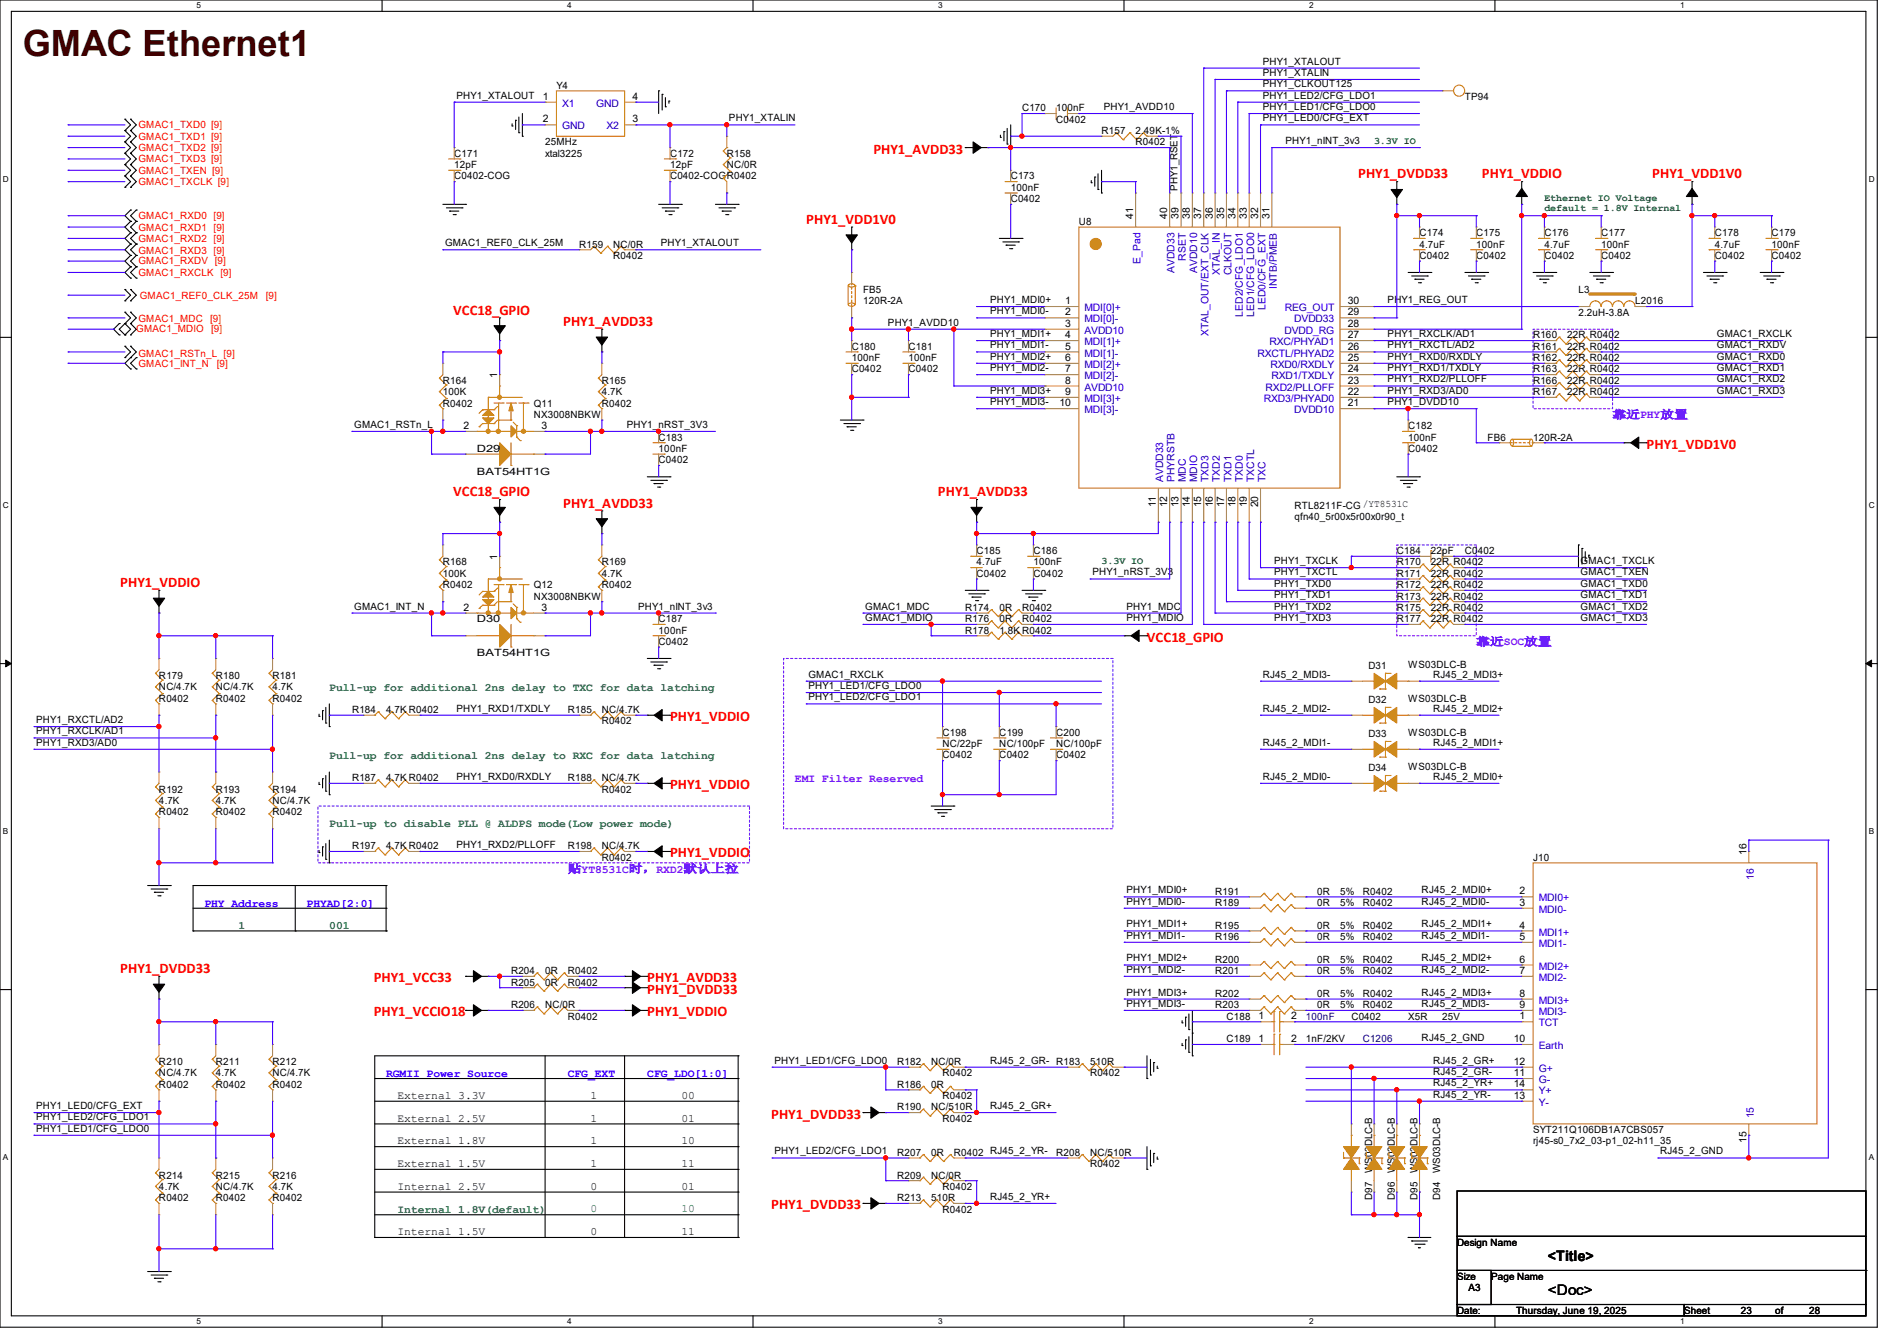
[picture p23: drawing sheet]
<svg xmlns="http://www.w3.org/2000/svg" width="297mm" height="210mm" viewBox="0 0 297 210" stroke-linecap="round" stroke-linejoin="round" font-family="sans-serif">
<defs><g id="words">
<text font-size="5.7" fill="#400000" x="3.6" y="8.8">GMAC Ethernet1</text>
<g font-size="2.3" fill="#f00">
<text x="136.7" y="24">PHY1_AVDD33</text>
<text x="212.6" y="27.9">PHY1_DVDD33</text>
<text x="232" y="27.9">PHY1_VDDIO</text>
<text x="258.7" y="27.9">PHY1_VDD1V0</text>
<text x="126.2" y="35.1">PHY1_VDD1V0</text>
<text x="71" y="49.3">VCC18_GPIO</text>
<text x="88.2" y="51.1">PHY1_AVDD33</text>
<text x="257.8" y="70.3">PHY1_VDD1V0</text>
<text x="71" y="77.7">VCC18_GPIO</text>
<text x="146.9" y="77.7">PHY1_AVDD33</text>
<text x="88.2" y="79.5">PHY1_AVDD33</text>
<text x="18.8" y="91.9">PHY1_VDDIO</text>
<text x="179.6" y="100.5">VCC18_GPIO</text>
<text x="104.9" y="112.9">PHY1_VDDIO</text>
<text x="104.9" y="123.6">PHY1_VDDIO</text>
<text x="104.9" y="134.3">PHY1_VDDIO</text>
<text x="18.8" y="152.4">PHY1_DVDD33</text>
<text x="58.5" y="153.8">PHY1_VCC33</text>
<text x="101.3" y="153.8">PHY1_AVDD33</text>
<text x="101.3" y="155.6">PHY1_DVDD33</text>
<text x="58.5" y="159.2">PHY1_VCCIO18</text>
<text x="101.3" y="159.2">PHY1_VDDIO</text>
<text x="120.7" y="175.2">PHY1_DVDD33</text>
<text x="120.7" y="189.4">PHY1_DVDD33</text>
</g>
<g font-size="2.3">
<text x="242.4" y="197.5">&lt;Title&gt;</text>
<text x="242.4" y="202.8">&lt;Doc&gt;</text>
</g>
<g font-size="1.8" fill="#8000ff">
<text x="252.5" y="65.5">靠近PHY放置</text>
<text x="231.1" y="101.1">靠近SOC放置</text>
<text x="124.5" y="122.4">EMI Filter Reserved</text>
<text x="88.9" y="136.6">贴YT8531C时，RXD2默认上拉</text>
</g>
<g font-size="1.8" fill="#008040">
<text x="51.6" y="108.2">Pull-up for additional 2ns delay to TXC for data latching</text>
<text x="51.6" y="118.9">Pull-up for additional 2ns delay to RXC for data latching</text>
<text x="51.6" y="129.5">Pull-up to disable PLL @ ALDPS mode(Low power mode)</text>
<text x="37.3" y="145.5">1</text>
<text x="51.6" y="145.5">001</text>
<text x="62.2" y="190">Internal 1.8V(default)</text>
<text x="92.5" y="189.9">0</text>
<text x="106.7" y="189.9">10</text>
</g>
<g font-size="1.8" fill="#00f">
<text x="32" y="142">PHY Address</text>
<text x="48" y="142">PHYAD[2:0]</text>
<text x="60.5" y="168.7">RGMII Power Source</text>
<text x="88.9" y="168.7">CFG_EXT</text>
<text x="101.3" y="168.7">CFG_LDO[1:0]</text>
</g>
<g font-size="1.8">
<text x="62.2" y="172.1">External 3.3V</text>
<text x="92.5" y="172.1">1</text>
<text x="106.7" y="172.1">00</text>
<text x="62.2" y="179.2">External 1.8V</text>
<text x="62.2" y="175.6">External 2.5V</text>
<text x="92.5" y="179.2">1</text>
<text x="92.5" y="175.6">1</text>
<text x="106.7" y="179.2">10</text>
<text x="106.7" y="175.6">01</text>
<text x="62.2" y="182.8">External 1.5V</text>
<text x="92.5" y="182.8">1</text>
<text x="106.7" y="182.8">11</text>
<text x="62.2" y="186.3">Internal 2.5V</text>
<text x="92.5" y="186.3">0</text>
<text x="106.7" y="186.3">01</text>
<text x="62.2" y="193.4">Internal 1.5V</text>
<text x="92.5" y="193.4">0</text>
<text x="106.7" y="193.4">11</text>
</g>
<g font-size="1.6">
<text x="197.7" y="10.1">PHY1_XTALOUT</text>
<text x="197.7" y="11.9">PHY1_XTALIN</text>
<text x="71.5" y="15.5">PHY1_XTALOUT</text>
<text x="85" y="15.6">1</text>
<text x="87.1" y="13.9">Y4</text>
<text x="99" y="15.6">4</text>
<text x="160" y="17.4">C170</text>
<text x="165.4" y="17.4">100nF</text>
<text x="172.8" y="17.2">PHY1_AVDD10</text>
<text x="197.7" y="15.5">PHY1_LED2/CFG_LDO1</text>
<text x="197.7" y="17.2">PHY1_LED1/CFG_LDO0</text>
<text x="197.7" y="13.7">PHY1_CLKOUT125</text>
<text x="229.4" y="15.7">TP94</text>
<text x="85" y="19.2">2</text>
<text x="85.3" y="22.8">25MHz</text>
<text x="99" y="19.2">3</text>
<text x="114.1" y="19">PHY1_XTALIN</text>
<text x="165.4" y="19.2">C0402</text>
<text x="172.5" y="21">R157</text>
<text x="177.8" y="22.8">R0402</text>
<text x="177.8" y="21">2.49K-1%</text>
<text x="197.7" y="19">PHY1_LED0/CFG_EXT</text>
<text x="201.3" y="22.6">PHY1_nINT_3v3</text>
<text x="71.1" y="24.6">C171</text>
<text x="71.1" y="26.3">12pF</text>
<text x="71.1" y="28.1">C0402-COG</text>
<text x="85.3" y="24.6">xtal3225</text>
<text x="104.9" y="24.6">C172</text>
<text x="104.9" y="26.3">12pF</text>
<text x="104.9" y="28.1">C0402-COGR0402</text>
<text x="113.8" y="24.6">R158</text>
<text x="113.8" y="26.3">NC/0R</text>
<text x="158.2" y="28.1">C173</text>
<text x="158.2" y="29.9">100nF</text>
<text x="184.4" y="29.9" transform="rotate(-90 184.4 29.9)">PHY1_RSET</text>
<text x="158.2" y="31.7">C0402</text>
<text x="168.9" y="35.2">U8</text>
<text x="177.4" y="34.3" transform="rotate(-90 177.4 34.3)">41</text>
<text x="182.8" y="34.3" transform="rotate(-90 182.8 34.3)">40</text>
<text x="184.5" y="34.3" transform="rotate(-90 184.5 34.3)">39</text>
<text x="186.3" y="34.3" transform="rotate(-90 186.3 34.3)">38</text>
<text x="188.1" y="34.3" transform="rotate(-90 188.1 34.3)">37</text>
<text x="189.9" y="34.3" transform="rotate(-90 189.9 34.3)">36</text>
<text x="191.6" y="34.3" transform="rotate(-90 191.6 34.3)">35</text>
<text x="193.4" y="34.3" transform="rotate(-90 193.4 34.3)">34</text>
<text x="195.2" y="34.3" transform="rotate(-90 195.2 34.3)">33</text>
<text x="197" y="34.3" transform="rotate(-90 197 34.3)">32</text>
<text x="198.8" y="34.3" transform="rotate(-90 198.8 34.3)">31</text>
<text x="69.7" y="38.6">GMAC1_REF0_CLK_25M</text>
<text x="90.7" y="38.8">R159</text>
<text x="96" y="40.6">R0402</text>
<text x="96" y="38.8">NC/0R</text>
<text x="103.5" y="38.6">PHY1_XTALOUT</text>
<text x="222.2" y="37">C174</text>
<text x="222.2" y="38.8">4.7uF</text>
<text x="222.2" y="40.6">C0402</text>
<text x="231.1" y="37">C175</text>
<text x="231.1" y="38.8">100nF</text>
<text x="231.1" y="40.6">C0402</text>
<text x="241.8" y="37">C176</text>
<text x="241.8" y="38.8">4.7uF</text>
<text x="241.8" y="40.6">C0402</text>
<text x="250.7" y="37">C177</text>
<text x="250.7" y="38.8">100nF</text>
<text x="250.7" y="40.6">C0402</text>
<text x="268.5" y="37">C178</text>
<text x="268.5" y="38.8">4.7uF</text>
<text x="268.5" y="40.6">C0402</text>
<text x="277.4" y="37">C179</text>
<text x="277.4" y="38.8">100nF</text>
<text x="277.4" y="40.6">C0402</text>
<text x="135.1" y="45.9">FB5</text>
<text x="135.1" y="47.7">120R-2A</text>
<text x="155" y="47.5">PHY1_MDI0+</text>
<text x="166.8" y="47.6">1</text>
<text x="211" y="47.6">30</text>
<text x="217.3" y="47.5">PHY1_REG_OUT</text>
<text x="247.1" y="45.9">L3</text>
<text x="256" y="47.7">L2016</text>
<text x="139" y="51">PHY1_AVDD10</text>
<text x="155" y="49.2">PHY1_MDI0-</text>
<text x="155" y="52.8">PHY1_MDI1+</text>
<text x="166.8" y="49.4">2</text>
<text x="166.8" y="51.2">3</text>
<text x="166.8" y="53">4</text>
<text x="211" y="53">27</text>
<text x="211" y="51.2">28</text>
<text x="211" y="49.4">29</text>
<text x="217.3" y="52.8">PHY1_RXCLK/AD1</text>
<text x="240" y="53">R160</text>
<text x="245.4" y="53">22R R0402</text>
<text x="247.1" y="49.4">2.2uH-3.8A</text>
<text x="268.8" y="52.8">GMAC1_RXCLK</text>
<text x="77.9" y="59.2" transform="rotate(-90 77.9 59.2)">1</text>
<text x="133.3" y="54.8">C180</text>
<text x="133.3" y="56.6">100nF</text>
<text x="133.3" y="58.3">C0402</text>
<text x="142.2" y="54.8">C181</text>
<text x="142.2" y="56.6">100nF</text>
<text x="142.2" y="58.3">C0402</text>
<text x="155" y="58.1">PHY1_MDI2-</text>
<text x="155" y="56.3">PHY1_MDI2+</text>
<text x="155" y="54.6">PHY1_MDI1-</text>
<text x="166.8" y="54.7">5</text>
<text x="166.8" y="56.5">6</text>
<text x="166.8" y="58.3">7</text>
<text x="211" y="58.3">24</text>
<text x="211" y="56.5">25</text>
<text x="211" y="54.7">26</text>
<text x="217.3" y="56.3">PHY1_RXD0/RXDLY</text>
<text x="217.3" y="54.6">PHY1_RXCTL/AD2</text>
<text x="217.3" y="59.9">PHY1_RXD2/PLLOFF</text>
<text x="217.3" y="58.1">PHY1_RXD1/TXDLY</text>
<text x="240" y="58.3">R163</text>
<text x="240" y="54.8">R161</text>
<text x="240" y="56.6">R162</text>
<text x="245.4" y="58.3">22R R0402</text>
<text x="245.4" y="54.8">22R R0402</text>
<text x="245.4" y="56.6">22R R0402</text>
<text x="268.8" y="54.6">GMAC1_RXDV</text>
<text x="268.8" y="59.9">GMAC1_RXD2</text>
<text x="268.8" y="58.1">GMAC1_RXD1</text>
<text x="268.8" y="56.3">GMAC1_RXD0</text>
<text x="69.3" y="60.1">R164</text>
<text x="69.3" y="61.9">100K</text>
<text x="69.3" y="63.7">R0402</text>
<text x="83.6" y="63.7">Q11</text>
<text x="83.6" y="65.4">NX3008NBKW</text>
<text x="94.2" y="60.1">R165</text>
<text x="94.2" y="61.9">4.7K</text>
<text x="94.2" y="63.7">R0402</text>
<text x="155" y="63.5">PHY1_MDI3-</text>
<text x="155" y="61.7">PHY1_MDI3+</text>
<text x="165.9" y="63.6">10</text>
<text x="166.8" y="60.1">8</text>
<text x="166.8" y="61.8">9</text>
<text x="211" y="63.6">21</text>
<text x="211" y="61.8">22</text>
<text x="211" y="60.1">23</text>
<text x="217.3" y="61.7">PHY1_RXD3/AD0</text>
<text x="217.3" y="63.5">PHY1_DVDD10</text>
<text x="240" y="60.1">R166</text>
<text x="240" y="61.9">R167</text>
<text x="245.4" y="60.1">22R R0402</text>
<text x="245.4" y="61.9">22R R0402</text>
<text x="268.8" y="61.7">GMAC1_RXD3</text>
<text x="55.5" y="67">GMAC1_RSTn_L</text>
<text x="72.6" y="67.2">2</text>
<text x="74.7" y="70.8">D29</text>
<text x="84.8" y="67.2">3</text>
<text x="98.1" y="67">PHY1_nRST_3V3</text>
<text x="103.1" y="69">C183</text>
<text x="103.1" y="70.8">100nF</text>
<text x="220.5" y="67.2">C182</text>
<text x="220.5" y="69">100nF</text>
<text x="220.5" y="70.8">C0402</text>
<text x="232.9" y="69">FB6</text>
<text x="240" y="69">120R-2A</text>
<text x="74.7" y="74.3">BAT54HT1G</text>
<text x="103.1" y="72.6">C0402</text>
<text x="181" y="79.5" transform="rotate(-90 181 79.5)">11</text>
<text x="182.8" y="79.5" transform="rotate(-90 182.8 79.5)">12</text>
<text x="184.5" y="79.5" transform="rotate(-90 184.5 79.5)">13</text>
<text x="186.3" y="79.5" transform="rotate(-90 186.3 79.5)">14</text>
<text x="188.1" y="79.5" transform="rotate(-90 188.1 79.5)">15</text>
<text x="189.9" y="79.5" transform="rotate(-90 189.9 79.5)">16</text>
<text x="191.6" y="79.5" transform="rotate(-90 191.6 79.5)">17</text>
<text x="193.4" y="79.5" transform="rotate(-90 193.4 79.5)">18</text>
<text x="195.2" y="79.5" transform="rotate(-90 195.2 79.5)">19</text>
<text x="197" y="79.5" transform="rotate(-90 197 79.5)">20</text>
<text x="202.7" y="79.7">RTL8211F-CG /YT8531C</text>
<text x="202.7" y="81.4">qfn40_5r00x5r00x0r90_t</text>
<text x="69.3" y="88.6">R168</text>
<text x="77.9" y="87.7" transform="rotate(-90 77.9 87.7)">1</text>
<text x="94.2" y="88.6">R169</text>
<text x="152.9" y="86.8">C185</text>
<text x="152.9" y="88.6">4.7uF</text>
<text x="161.8" y="86.8">C186</text>
<text x="161.8" y="88.6">100nF</text>
<text x="199.5" y="88.3">PHY1_TXCLK</text>
<text x="218.7" y="86.8">C184</text>
<text x="218.7" y="88.6">R170</text>
<text x="224" y="86.8">22pF</text>
<text x="224" y="88.6">22R R0402</text>
<text x="229.4" y="86.8">C0402</text>
<text x="247.5" y="88.3">GMAC1_TXCLK</text>
<text x="55.5" y="95.5">GMAC1_INT_N</text>
<text x="69.3" y="90.3">100K</text>
<text x="69.3" y="92.1">R0402</text>
<text x="72.6" y="95.6">2</text>
<text x="83.6" y="92.1">Q12</text>
<text x="83.6" y="93.9">NX3008NBKW</text>
<text x="84.8" y="95.6">3</text>
<text x="94.2" y="90.3">4.7K</text>
<text x="94.2" y="92.1">R0402</text>
<text x="99.9" y="95.5">PHY1_nINT_3v3</text>
<text x="135.5" y="95.5">GMAC1_MDC</text>
<text x="151.1" y="95.7">R174</text>
<text x="152.9" y="90.3">C0402</text>
<text x="156.5" y="95.7">0R</text>
<text x="160" y="95.7">R0402</text>
<text x="161.8" y="90.3">C0402</text>
<text x="171" y="90.1">PHY1_nRST_3V3</text>
<text x="176.4" y="95.5">PHY1_MDC</text>
<text x="199.5" y="91.9">PHY1_TXD0</text>
<text x="199.5" y="90.1">PHY1_TXCTL</text>
<text x="199.5" y="95.5">PHY1_TXD2</text>
<text x="199.5" y="93.7">PHY1_TXD1</text>
<text x="218.7" y="90.3">R171</text>
<text x="218.7" y="92.1">R172</text>
<text x="218.7" y="93.9">R173</text>
<text x="218.7" y="95.7">R175</text>
<text x="224" y="90.3">22R R0402</text>
<text x="224" y="92.1">22R R0402</text>
<text x="224" y="93.9">22R R0402</text>
<text x="224" y="95.7">22R R0402</text>
<text x="247.5" y="91.9">GMAC1_TXD0</text>
<text x="247.5" y="90.1">GMAC1_TXEN</text>
<text x="247.5" y="95.5">GMAC1_TXD2</text>
<text x="247.5" y="93.7">GMAC1_TXD1</text>
<text x="74.7" y="97.4">D30</text>
<text x="103.1" y="97.4">C187</text>
<text x="103.1" y="99.2">100nF</text>
<text x="103.1" y="101">C0402</text>
<text x="135.5" y="97.2">GMAC1_MDIO</text>
<text x="151.1" y="97.4">R176</text>
<text x="151.1" y="99.2">R178</text>
<text x="156.5" y="97.4">0R</text>
<text x="156.5" y="99.2">1.8K R0402</text>
<text x="160" y="97.4">R0402</text>
<text x="176.4" y="97.2">PHY1_MDIO</text>
<text x="199.5" y="97.2">PHY1_TXD3</text>
<text x="218.7" y="97.4">R177</text>
<text x="224" y="97.4">22R R0402</text>
<text x="247.5" y="97.2">GMAC1_TXD3</text>
<text x="24.9" y="106.3">R179</text>
<text x="33.8" y="106.3">R180</text>
<text x="42.7" y="106.3">R181</text>
<text x="74.7" y="102.8">BAT54HT1G</text>
<text x="126.6" y="106.1">GMAC1_RXCLK</text>
<text x="126.6" y="107.9">PHY1_LED1/CFG_LDO0</text>
<text x="197.7" y="106.1">RJ45_2_MDI3-</text>
<text x="214.2" y="104.7">D31</text>
<text x="220.5" y="104.6">WS03DLC-B</text>
<text x="224.4" y="106.1">RJ45_2_MDI3+</text>
<text x="5.7" y="113.2">PHY1_RXCTL/AD2</text>
<text x="24.9" y="108.1">NC/4.7K</text>
<text x="24.9" y="109.9">R0402</text>
<text x="33.8" y="108.1">NC/4.7K</text>
<text x="33.8" y="109.9">R0402</text>
<text x="42.7" y="108.1">4.7K</text>
<text x="42.7" y="109.9">R0402</text>
<text x="55.1" y="111.7">R184</text>
<text x="60.5" y="111.7">4.7K R0402</text>
<text x="71.5" y="111.5">PHY1_RXD1/TXDLY</text>
<text x="88.9" y="111.7">R185</text>
<text x="94.2" y="113.5">R0402</text>
<text x="94.2" y="111.7">NC/4.7K</text>
<text x="126.6" y="109.7">PHY1_LED2/CFG_LDO1</text>
<text x="197.7" y="111.5">RJ45_2_MDI2-</text>
<text x="214.2" y="110.1">D32</text>
<text x="220.5" y="109.9">WS03DLC-B</text>
<text x="224.4" y="111.5">RJ45_2_MDI2+</text>
<text x="5.7" y="115">PHY1_RXCLK/AD1</text>
<text x="5.7" y="116.8">PHY1_RXD3/AD0</text>
<text x="147.6" y="115.2">C198</text>
<text x="147.6" y="117">NC/22pF</text>
<text x="147.6" y="118.8">C0402</text>
<text x="156.5" y="115.2">C199</text>
<text x="156.5" y="117">NC/100pF</text>
<text x="156.5" y="118.8">C0402</text>
<text x="165.4" y="115.2">C200</text>
<text x="165.4" y="117">NC/100pF</text>
<text x="165.4" y="118.8">C0402</text>
<text x="197.7" y="116.8">RJ45_2_MDI1-</text>
<text x="214.2" y="115.4">D33</text>
<text x="220.5" y="115.2">WS03DLC-B</text>
<text x="224.4" y="116.8">RJ45_2_MDI1+</text>
<text x="24.9" y="124.1">R192</text>
<text x="24.9" y="125.9">4.7K</text>
<text x="33.8" y="124.1">R193</text>
<text x="33.8" y="125.9">4.7K</text>
<text x="42.7" y="124.1">R194</text>
<text x="42.7" y="125.9">NC/4.7K</text>
<text x="55.1" y="122.3">R187</text>
<text x="60.5" y="122.3">4.7K R0402</text>
<text x="71.5" y="122.1">PHY1_RXD0/RXDLY</text>
<text x="88.9" y="122.3">R188</text>
<text x="94.2" y="124.1">R0402</text>
<text x="94.2" y="122.3">NC/4.7K</text>
<text x="197.7" y="122.1">RJ45_2_MDI0-</text>
<text x="214.2" y="120.7">D34</text>
<text x="220.5" y="120.6">WS03DLC-B</text>
<text x="224.4" y="122.1">RJ45_2_MDI0+</text>
<text x="24.9" y="127.7">R0402</text>
<text x="33.8" y="127.7">R0402</text>
<text x="42.7" y="127.7">R0402</text>
<text x="55.1" y="133">R197</text>
<text x="60.5" y="133">4.7K R0402</text>
<text x="71.5" y="132.8">PHY1_RXD2/PLLOFF</text>
<text x="88.9" y="133">R198</text>
<text x="94.2" y="134.8">R0402</text>
<text x="94.2" y="133">NC/4.7K</text>
<text x="240" y="134.8">J10</text>
<text x="273.4" y="133.9" transform="rotate(-90 273.4 133.9)">16</text>
<text x="176.4" y="141.7">PHY1_MDI0-</text>
<text x="176.4" y="139.9">PHY1_MDI0+</text>
<text x="190.2" y="141.9">R189</text>
<text x="190.2" y="140.1">R191</text>
<text x="206.2" y="141.9">0R</text>
<text x="206.2" y="140.1">0R</text>
<text x="209.8" y="141.9">5%</text>
<text x="209.8" y="140.1">5%</text>
<text x="213.4" y="141.9">R0402</text>
<text x="213.4" y="140.1">R0402</text>
<text x="222.6" y="141.7">RJ45_2_MDI0-</text>
<text x="222.6" y="139.9">RJ45_2_MDI0+</text>
<text x="237.9" y="140.1">2</text>
<text x="237.9" y="141.9">3</text>
<text x="176.4" y="147">PHY1_MDI1-</text>
<text x="176.4" y="145.2">PHY1_MDI1+</text>
<text x="190.2" y="147.2">R196</text>
<text x="190.2" y="145.5">R195</text>
<text x="206.2" y="147.2">0R</text>
<text x="206.2" y="145.5">0R</text>
<text x="209.8" y="147.2">5%</text>
<text x="209.8" y="145.5">5%</text>
<text x="213.4" y="147.2">R0402</text>
<text x="213.4" y="145.5">R0402</text>
<text x="222.6" y="147">RJ45_2_MDI1-</text>
<text x="222.6" y="145.2">RJ45_2_MDI1+</text>
<text x="237.9" y="147.2">5</text>
<text x="237.9" y="145.4">4</text>
<text x="80" y="154.3">R205</text>
<text x="80" y="152.6">R204</text>
<text x="85.3" y="154.3">0R</text>
<text x="85.3" y="152.6">0R</text>
<text x="88.9" y="154.3">R0402</text>
<text x="88.9" y="152.6">R0402</text>
<text x="176.4" y="155.9">PHY1_MDI3+</text>
<text x="176.4" y="152.4">PHY1_MDI2-</text>
<text x="176.4" y="150.6">PHY1_MDI2+</text>
<text x="190.2" y="152.6">R201</text>
<text x="190.2" y="150.8">R200</text>
<text x="206.2" y="152.6">0R</text>
<text x="206.2" y="150.8">0R</text>
<text x="209.8" y="152.6">5%</text>
<text x="209.8" y="150.8">5%</text>
<text x="213.4" y="152.6">R0402</text>
<text x="213.4" y="150.8">R0402</text>
<text x="222.6" y="155.9">RJ45_2_MDI3+</text>
<text x="222.6" y="152.4">RJ45_2_MDI2-</text>
<text x="222.6" y="150.6">RJ45_2_MDI2+</text>
<text x="237.9" y="152.5">7</text>
<text x="237.9" y="150.8">6</text>
<text x="80" y="157.9">R206</text>
<text x="85.3" y="157.9">NC/0R</text>
<text x="88.9" y="159.7">R0402</text>
<text x="176.4" y="157.7">PHY1_MDI3-</text>
<text x="190.2" y="157.9">R203</text>
<text x="190.2" y="156.1">R202</text>
<text x="192" y="159.7">C188</text>
<text x="197" y="159.6">1</text>
<text x="202.1" y="159.6">2</text>
<text x="206.2" y="157.9">0R</text>
<text x="206.2" y="156.1">0R</text>
<text x="209.8" y="157.9">5%</text>
<text x="209.8" y="156.1">5%</text>
<text x="211.6" y="159.7">C0402</text>
<text x="213.4" y="157.9">R0402</text>
<text x="213.4" y="156.1">R0402</text>
<text x="220.5" y="159.7">X5R</text>
<text x="222.6" y="157.7">RJ45_2_MDI3-</text>
<text x="225.8" y="159.7">25V</text>
<text x="237.9" y="159.6">1</text>
<text x="237.9" y="156.1">8</text>
<text x="237.9" y="157.9">9</text>
<text x="24.9" y="166.8">R210</text>
<text x="33.8" y="166.8">R211</text>
<text x="42.7" y="166.8">R212</text>
<text x="121.2" y="166.6">PHY1_LED1/CFG_LDO0</text>
<text x="140.5" y="166.8">R182</text>
<text x="145.8" y="166.8">NC/0R</text>
<text x="155" y="166.6">RJ45_2_GR- R183</text>
<text x="170.7" y="166.8">510R</text>
<text x="192" y="163.2">C189</text>
<text x="197" y="163.2">1</text>
<text x="202.1" y="163.2">2</text>
<text x="204.5" y="163.2">1nF/2KV</text>
<text x="222.6" y="163">RJ45_2_GND</text>
<text x="224.4" y="166.6">RJ45_2_GR+</text>
<text x="237" y="163.2">10</text>
<text x="237" y="166.8">12</text>
<text x="5.7" y="173.7">PHY1_LED0/CFG_EXT</text>
<text x="24.9" y="168.6">NC/4.7K</text>
<text x="24.9" y="170.3">R0402</text>
<text x="33.8" y="168.6">4.7K</text>
<text x="33.8" y="170.3">R0402</text>
<text x="42.7" y="168.6">NC/4.7K</text>
<text x="42.7" y="170.3">R0402</text>
<text x="140.5" y="170.3">R186</text>
<text x="140.5" y="173.9">R190</text>
<text x="145.8" y="170.3">0R</text>
<text x="145.8" y="173.9">NC/510R</text>
<text x="147.6" y="168.6">R0402</text>
<text x="147.6" y="172.1">R0402</text>
<text x="155" y="173.7">RJ45_2_GR+</text>
<text x="170.7" y="168.6">R0402</text>
<text x="224.4" y="170.1">RJ45_2_YR+</text>
<text x="224.4" y="168.4">RJ45_2_GR-</text>
<text x="224.4" y="171.9">RJ45_2_YR-</text>
<text x="237" y="168.5">11</text>
<text x="237" y="172.1">13</text>
<text x="237" y="170.3">14</text>
<text x="5.7" y="175.5">PHY1_LED2/CFG_LDO1</text>
<text x="5.7" y="177.2">PHY1_LED1/CFG_LDO0</text>
<text x="147.6" y="175.7">R0402</text>
<text x="240" y="177.5">SYT211Q106DB1A7CBS057</text>
<text x="240" y="179.2">rj45-s0_7x2_03-p1_02-h11_35</text>
<text x="273.4" y="179" transform="rotate(-90 273.4 179)">15</text>
<text x="24.9" y="184.6">R214</text>
<text x="33.8" y="184.6">R215</text>
<text x="42.7" y="184.6">R216</text>
<text x="121.2" y="180.8">PHY1_LED2/CFG_LDO1</text>
<text x="140.5" y="181">R207</text>
<text x="140.5" y="184.6">R209</text>
<text x="145.8" y="181">0R</text>
<text x="145.8" y="184.6">NC/0R</text>
<text x="149.3" y="181">R0402 RJ45_2_YR-</text>
<text x="165.4" y="181">R208</text>
<text x="170.7" y="182.8">R0402</text>
<text x="170.7" y="181">NC/510R</text>
<text x="214.8" y="183.7" transform="rotate(-90 214.8 183.7)">WS03DLC-B</text>
<text x="218.4" y="183.7" transform="rotate(-90 218.4 183.7)">WS03DLC-B</text>
<text x="221.9" y="183.7" transform="rotate(-90 221.9 183.7)">WS03DLC-B</text>
<text x="225.5" y="183.7" transform="rotate(-90 225.5 183.7)">WS03DLC-B</text>
<text x="259.9" y="180.8">RJ45_2_GND</text>
<text x="24.9" y="186.3">4.7K</text>
<text x="24.9" y="188.1">R0402</text>
<text x="33.8" y="186.3">NC/4.7K</text>
<text x="33.8" y="188.1">R0402</text>
<text x="42.7" y="186.3">4.7K</text>
<text x="42.7" y="188.1">R0402</text>
<text x="140.5" y="188.1">R213</text>
<text x="145.8" y="188.1">510R</text>
<text x="147.6" y="186.3">R0402</text>
<text x="147.6" y="189.9">R0402</text>
<text x="155" y="187.9">RJ45_2_YR+</text>
<text x="214.8" y="187.9" transform="rotate(-90 214.8 187.9)">D97</text>
<text x="218.4" y="187.9" transform="rotate(-90 218.4 187.9)">D96</text>
<text x="221.9" y="187.9" transform="rotate(-90 221.9 187.9)">D95</text>
<text x="225.5" y="187.9" transform="rotate(-90 225.5 187.9)">D94</text>
<text x="228.1" y="195.1">Design Name</text>
<text x="228.1" y="200.4">Size</text>
<text x="229.9" y="202.2">A3</text>
<text x="233.5" y="200.4">Page Name</text>
<text x="228.1" y="205.7">Date:</text>
<text x="237.4" y="205.7">Thursday, June 19, 2025</text>
<text x="263.7" y="205.7">Sheet</text>
<text x="272.6" y="205.7">23</text>
<text x="277.9" y="205.7">of</text>
<text x="283.2" y="205.7">28</text>
</g>
<g font-size="1.6" fill="#00c">
<text x="88" y="16.7">X1</text>
<text x="93.3" y="16.7">GND</text>
<text x="88" y="20.3">GND</text>
<text x="95" y="20.3">X2</text>
<text x="178.6" y="41.3" transform="rotate(-90 178.6 41.3)">E_Pad</text>
<text x="185.7" y="40.9" transform="rotate(-90 185.7 40.9)">RSET</text>
<text x="183.9" y="42.8" transform="rotate(-90 183.9 42.8)">AVDD33</text>
<text x="187.5" y="42.8" transform="rotate(-90 187.5 42.8)">AVDD10</text>
<text x="191" y="43.1" transform="rotate(-90 191 43.1)">XTAL_IN</text>
<text x="192.8" y="43.1" transform="rotate(-90 192.8 43.1)">CLKOUT</text>
<text x="199.9" y="45.3" transform="rotate(-90 199.9 45.3)">INTB/PMEB</text>
<text x="169.8" y="48.7">MDI[0]+</text>
<text x="169.8" y="50.5">MDI[0]-</text>
<text x="169.8" y="52.3">AVDD10</text>
<text x="189.2" y="52.7" transform="rotate(-90 189.2 52.7)">XTAL_OUT/EXT_CLK</text>
<text x="194.6" y="49.6" transform="rotate(-90 194.6 49.6)">LED2/CFG_LDO1</text>
<text x="196.3" y="49.6" transform="rotate(-90 196.3 49.6)">LED1/CFG_LDO0</text>
<text x="198.1" y="48.6" transform="rotate(-90 198.1 48.6)">LED0/CFG_EXT</text>
<text x="201.1" y="52.3">DVDD_RG</text>
<text x="201.2" y="48.7">REG_OUT</text>
<text x="202.6" y="50.5">DVDD33</text>
<text x="169.8" y="54.1">MDI[1]+</text>
<text x="169.8" y="55.8">MDI[1]-</text>
<text x="169.8" y="57.6">MDI[2]+</text>
<text x="169.8" y="59.4">MDI[2]-</text>
<text x="196.9" y="55.8">RXCTL/PHYAD2</text>
<text x="198.8" y="54.1">RXC/PHYAD1</text>
<text x="198.9" y="57.6">RXD0/RXDLY</text>
<text x="199.1" y="59.4">RXD1/TXDLY</text>
<text x="169.8" y="61.2">AVDD10</text>
<text x="169.8" y="63">MDI[3]+</text>
<text x="169.8" y="64.7">MDI[3]-</text>
<text x="197.9" y="63">RXD3/PHYAD0</text>
<text x="198.2" y="61.2">RXD2/PLLOFF</text>
<text x="202.6" y="64.7">DVDD10</text>
<text x="182.1" y="75.6" transform="rotate(-90 182.1 75.6)">AVDD33</text>
<text x="183.9" y="75.6" transform="rotate(-90 183.9 75.6)">PHYRSTB</text>
<text x="185.7" y="75.6" transform="rotate(-90 185.7 75.6)">MDC</text>
<text x="187.5" y="75.6" transform="rotate(-90 187.5 75.6)">MDIO</text>
<text x="189.2" y="75.6" transform="rotate(-90 189.2 75.6)">TXD3</text>
<text x="191" y="75.6" transform="rotate(-90 191 75.6)">TXD2</text>
<text x="192.8" y="75.6" transform="rotate(-90 192.8 75.6)">TXD1</text>
<text x="194.6" y="75.6" transform="rotate(-90 194.6 75.6)">TXD0</text>
<text x="196.3" y="75.6" transform="rotate(-90 196.3 75.6)">TXCTL</text>
<text x="198.1" y="75.6" transform="rotate(-90 198.1 75.6)">TXC</text>
<text x="274.6" y="137.8" transform="rotate(-90 274.6 137.8)">16</text>
<text x="240.9" y="141.2">MDI0+</text>
<text x="240.9" y="143">MDI0-</text>
<text x="240.9" y="148.3">MDI1-</text>
<text x="240.9" y="146.5">MDI1+</text>
<text x="240.9" y="153.6">MDI2-</text>
<text x="240.9" y="151.9">MDI2+</text>
<text x="240.9" y="160.7">TCT</text>
<text x="240.9" y="157.2">MDI3+</text>
<text x="240.9" y="159">MDI3-</text>
<text x="240.9" y="164.3">Earth</text>
<text x="240.9" y="167.9">G+</text>
<text x="240.9" y="169.6">G-</text>
<text x="240.9" y="173.2">Y-</text>
<text x="240.9" y="171.4">Y+</text>
<text x="274.6" y="175.1" transform="rotate(-90 274.6 175.1)">15</text>
</g>
<g font-size="1.6" fill="#f00">
<text x="21.7" y="20.1">GMAC1_TXD0 [9]</text>
<text x="21.7" y="23.7">GMAC1_TXD2 [9]</text>
<text x="21.7" y="21.9">GMAC1_TXD1 [9]</text>
<text x="21.7" y="27.2">GMAC1_TXEN [9]</text>
<text x="21.7" y="25.4">GMAC1_TXD3 [9]</text>
<text x="21.7" y="29">GMAC1_TXCLK [9]</text>
<text x="21.7" y="34.3">GMAC1_RXD0 [9]</text>
<text x="21.7" y="36.1">GMAC1_RXD1 [9]</text>
<text x="21.7" y="37.9">GMAC1_RXD2 [9]</text>
<text x="21.7" y="41.3">GMAC1_RXDV [9]</text>
<text x="21.7" y="39.8">GMAC1_RXD3 [9]</text>
<text x="21.7" y="43.2">GMAC1_RXCLK [9]</text>
<text x="21.9" y="46.8">GMAC1_REF0_CLK_25M</text>
<text x="41.6" y="46.8">[9]</text>
<text x="21.3" y="51.9">GMAC1_MDIO</text>
<text x="21.7" y="50.5">GMAC1_MDC</text>
<text x="32.9" y="50.5">[9]</text>
<text x="33.1" y="51.9">[9]</text>
<text x="21.7" y="55.8">GMAC1_RSTn_L [9]</text>
<text x="21.7" y="57.4">GMAC1_INT_N</text>
<text x="34" y="57.4">[9]</text>
</g>
<g font-size="1.6" fill="#008000">
<text x="215.1" y="22.6">3.3V IO</text>
<text x="241.8" y="31.5">Ethernet IO Voltage</text>
<text x="241.8" y="33.1">default = 1.8V Internal</text>
<text x="172.5" y="88.4">3.3V IO</text>
</g>
<g font-size="1.6" fill="#000080">
<text x="204.5" y="159.7">100nF</text>
<text x="213.4" y="163.2">C1206</text>
</g>
<g font-size="1.3">
<text x="30.8" y="1.3">5</text>
<text x="88.8" y="1.3">4</text>
<text x="146.9" y="1.3">3</text>
<text x="205" y="1.3">2</text>
<text x="263.1" y="1.3">1</text>
<text x=".5" y="28.4">D</text>
<text x="292.6" y="28.4">D</text>
<text x=".5" y="79.5">C</text>
<text x="292.6" y="79.5">C</text>
<text x=".5" y="130.6">B</text>
<text x="292.6" y="130.6">B</text>
<text x=".5" y="181.7">A</text>
<text x="292.6" y="181.7">A</text>
<text x="30.8" y="207.4">5</text>
<text x="88.8" y="207.4">4</text>
<text x="146.9" y="207.4">3</text>
<text x="205" y="207.4">2</text>
<text x="263.1" y="207.4">1</text>
</g>
</g></defs>
<path d="M0 0h293.9v207.9h-293.9zM1.8 1.8h290.3v204.3h-290.3z" fill="none" stroke="#000" stroke-width=".17"/>
<g fill="#fff">
<path d="M30.8 .2h.7v1.4h-.7z"/>
<path d="M30.8 206.2h.7v1.4h-.7z"/>
</g>
<path d="M59.8 0v1.8M59.8 206.1v1.8" fill="none" stroke="#000" stroke-width=".17"/>
<g fill="#fff">
<path d="M88.8 .2h.7v1.4h-.7z"/>
<path d="M88.8 206.2h.7v1.4h-.7z"/>
</g>
<path d="M117.9 0v1.8M117.9 206.1v1.8" fill="none" stroke="#000" stroke-width=".17"/>
<g fill="#fff">
<path d="M146.9 .2h.7v1.4h-.7z"/>
<path d="M146.9 206.2h.7v1.4h-.7z"/>
</g>
<path d="M176 0v1.8M176 206.1v1.8" fill="none" stroke="#000" stroke-width=".17"/>
<g fill="#fff">
<path d="M205 .2h.7v1.4h-.7z"/>
<path d="M205 206.2h.7v1.4h-.7z"/>
</g>
<path d="M234.1 0v1.8M234.1 206.1v1.8" fill="none" stroke="#000" stroke-width=".17"/>
<g fill="#fff">
<path d="M263.1 .2h.6v1.4h-.6z"/>
<path d="M263.1 206.2h.6v1.4h-.6z"/>
<path d="M.5 27.3h.9v1.4h-.9z"/>
<path d="M292.6 27.3h.9v1.4h-.9z"/>
<path d="M.5 78.4h.9v1.4h-.9z"/>
<path d="M292.6 78.4h.9v1.4h-.9z"/>
</g>
<path d="M0 52.8h1.8M292.1 52.8h1.8" fill="none" stroke="#000" stroke-width=".17"/>
<g fill="#fff">
<path d="M.5 129.5h.8v1.4h-.8z"/>
<path d="M292.6 129.5h.8v1.4h-.8z"/>
</g>
<path d="M0 103.9h1.8M292.1 103.9h1.8" fill="none" stroke="#000" stroke-width=".17"/>
<path d="M.9 103.4l.9 .5-.9 .5zM292.1 103.9l.9-.5v1z" fill="#000" stroke="#000" stroke-width=".16"/>
<g fill="#fff">
<path d="M.5 180.5h.8v1.4h-.8z"/>
<path d="M292.6 180.5h.8v1.4h-.8z"/>
</g>
<g fill="none" stroke="#000" stroke-width=".17">
<path d="M19.6 18.7h.1M19.6 18.7l.8 .9-.8 .8M20.4 18.7h.1M20.4 18.7l.9 .9-.9 .8M80.2 19.7h.1M80.2 19.4v.3M80.7 18.8h.1M80.7 18.8v1.5M81.2 18.3v2.5M81.8 17.8v3.5M103.1 14.2h.1M103.1 14.2v3.6"/>
<path d="M103.7 14.8h.1M103.7 14.8v2.4M104.2 16.7h.1M104.2 15.3v1.4M104.7 15.8h.1M104.7 15.8v.4M158.2 19.6v3.5M19.6 20.4h.1M19.6 24h.1M19.6 22.2h.1M19.6 27.6h.1M19.6 25.8h.1"/>
<path d="M19.6 29.3h.1M19.6 22.2l.8 .9-.8 .9M19.6 20.4l.8 .9-.8 .9M19.6 25.8l.8 .9-.8 .9M19.6 24l.8 .9-.8 .9M19.6 27.6l.8 .8-.8 .9M20.4 20.4h.1M20.4 24h.1M20.4 22.2h.1M20.4 27.6h.1M20.4 25.8h.1M20.4 29.3h.1"/>
<path d="M20.4 34.7h.1M20.4 36.4h.1M20.4 32.9h.1M20.4 38.2h.1M20.4 22.2l.9 .9-.9 .9M20.4 20.4l.9 .9-.9 .9M20.4 25.8l.9 .9-.9 .9M20.4 24l.9 .9-.9 .9M20.4 27.6l.9 .8-.9 .9M20.4 34.7l-.8 .9 .8 .8M20.4 32.9l-.8 .9 .8 .9M20.4 36.4l-.8 .9 .8 .9"/>
<path d="M20.4 38.2l-.8 .9 .8 .9M21.3 36.4h.1M21.3 34.7h.1M21.3 32.9h.1M21.3 38.2h.1M21.3 34.7l-.9 .9 .9 .8M21.3 32.9l-.9 .9 .9 .9M21.3 36.4l-.9 .9 .9 .9M21.3 38.2l-.9 .9 .9 .9M69.3 32h3.6M69.9 32.6h2.4M70.4 33.1h.1"/>
<path d="M70.4 33.1h1.4M71 33.6h.3M71.3 33.6h.1M72.3 32.6h.1M72.9 32h.1M81.2 20.8h.1M81.8 21.3h.1M103.1 32h3.6M103.7 32.6h2.4M104.2 33.1h.1M104.2 33.1h1.4M104.7 33.6h.4"/>
<path d="M105.1 33.6h.1M106.1 32.6h.1M106.7 32h.1M112 32h3.6M112.6 32.6h2.4M113.1 33.1h.1M113.1 33.1h1.4M113.6 33.6h.4M114 33.6h.1M115 32.6h.1M115.6 32h.1M133.3 39.1h.1"/>
<path d="M133.3 35.6h.1M133.3 35.6v1.9M133.3 37.9v1.2M151.1 23.1h.1M151.1 23.1h2M153.5 23.1h1.2M154.7 23.1h.1M156.5 37.3h3.5M156.6 21.5h.1M156.6 21.2v.3M157 37.9h2.5M157.2 20.6h.1"/>
<path d="M157.2 20.6v1.5M157.5 38.4h.1M157.5 38.4h1.5M157.7 22.6h.1M157.7 20.1v2.5M158.1 38.9h.3M158.2 23.1h.1M158.4 38.9h.1M159.5 37.9h.1M160 37.3h.1M170.9 28.6h.1M170.9 28.3v.3"/>
<path d="M171.4 27.7h.1M171.4 27.7v1.5M171.9 29.7h.1M171.9 27.2v2.5M172.5 30.2h.1M172.5 26.7v3.5M218.7 32h.1M218.7 28.4h.1M218.7 28.4v2M218.7 30.8v1.2M238.3 32h.1M238.3 28.4h.1"/>
<path d="M238.3 28.4v2M238.3 30.8v1.2M264.9 32h.1M264.9 28.4h.1M264.9 28.4v2M264.9 30.8v1.2M18.7 52.5h.1M18.7 50.7h.1M18.7 50.7l-.9 .9 .9 .9M19.6 47.1h.1M19.6 45.3h.1M19.6 50.7h.1"/>
<path d="M19.6 48.9h.1M19.6 52.5h.1M19.6 56h.1M19.6 54.2h.1M19.6 45.3l.8 .9-.8 .9M19.6 48.9l.8 .9-1.7 1.8 .9 .9M19.6 50.7l.8 .9-.8 .9M19.6 54.2l.8 .9-.8 .9M20.4 40h.1M20.4 41.8h.1M20.4 47.1h.1M20.4 45.3h.1"/>
<path d="M20.4 43.6h.1M20.4 50.7h.1M20.4 48.9h.1M20.4 52.5h.1M20.4 56h.1M20.4 54.2h.1M20.4 57.8h.1M20.4 40l-.8 .9 .8 .9M20.4 45.3l.9 .9-.9 .9M20.4 41.8l-.8 .9 .8 .9M20.4 48.9l.9 .9-.9 .9M20.4 50.7l.9 .9-.9 .9"/>
<path d="M20.4 54.2l.9 .9-1.7 1.8 .8 .9M21.3 41.8h.1M21.3 40h.1M21.3 43.6h.1M21.3 57.8h.1M21.3 56h.1M21.3 40l-.9 .9 .9 .9M21.3 41.8l-.9 .9 .9 .9M21.3 56l-.9 .9 .9 .9M78.2 53.3h.1M78.2 49.8h.1M78.2 49.8v1.9"/>
<path d="M78.2 52.1v1.2M94.2 55.1h.1M94.2 51.6h.1M94.2 51.6v1.9M94.2 53.9v1.2M220.5 42.7h3.5M221 43.2h2.5M221.5 43.7h.1M221.5 43.7h1.5M222.1 44.3h.3M222.4 44.3h.1M223.5 43.2h.1"/>
<path d="M224 42.7h.1M229.4 42.7h3.5M229.9 43.2h2.5M230.4 43.7h.1M230.4 43.7h1.5M231 44.3h.3M231.3 44.3h.1M232.4 43.2h.1M232.9 42.7h.1M240 42.7h3.6M240.6 43.2h2.4M241.1 43.7h.1"/>
<path d="M241.1 43.7h1.4M241.6 44.3h.4M242 44.3h.1M243 43.2h.1M243.6 42.7h.1M248.9 42.7h3.6M249.5 43.2h2.4M250 43.7h.1M250 43.7h1.4M250.5 44.3h.4M250.9 44.3h.1M251.9 43.2h.1"/>
<path d="M252.5 42.7h.1M266.7 42.7h3.6M267.3 43.2h2.4M267.8 43.7h.1M267.8 43.7h1.4M268.3 44.3h.3M268.6 44.3h.1M269.7 43.2h.1M270.3 42.7h.1M275.6 42.7h3.5M276.1 43.2h2.5M276.6 43.7h.1"/>
<path d="M276.6 43.7h1.5M277.2 44.3h.3M277.5 44.3h.1M278.6 43.2h.1M279.1 42.7h.1M78.2 78.2h.1M78.2 78.2v2M101.3 74.7h3.6M101.9 75.2h2.5M102.4 75.7h.1M102.4 75.7h1.4M103 76.3h.3"/>
<path d="M103.3 76.3h.1M104.4 75.2h.1M104.9 74.7h.1M131.6 65.8h3.5M132.1 66.3h2.5M132.6 66.8h.1M132.6 66.8h1.5M133.2 67.4h.3M133.5 67.4h.1M134.6 66.3h.1M135.1 65.8h.1M152.9 78.2h.1"/>
<path d="M152.9 78.2v2M218.7 74.7h3.5M219.2 75.2h2.5M219.8 75.7h.1M219.8 75.7h1.4M220.3 76.3h.3M220.6 76.3h.1M221.7 75.2h.1M222.2 74.7h.1M254.3 69.3h.1M254.3 69.3h1.2M255.9 69.3h1.9"/>
<path d="M257.8 69.3h.1M24.9 96h.1M24.9 92.5h.1M24.9 92.5v1.9M24.9 94.8v1.2M78.2 81.8h.1M78.2 80.6v1.2M94.2 83.6h.1M94.2 80h.1M94.2 80v2M94.2 82.3v1.3M151.1 92.5h3.6"/>
<path d="M151.7 93h2.4M152.2 93.5h.1M152.2 93.5h1.4M152.7 94.1h.4M152.9 81.8h.1M152.9 80.6v1.2M153.1 94.1h.1M154.1 93h.1M154.7 92.5h.1M160 92.5h3.6M160.6 93h2.4M161.1 93.5h.1"/>
<path d="M161.1 93.5h1.4M161.6 94.1h.4M162 94.1h.1M163 93h.1M163.6 92.5h.1M176 99.6h.1M176 99.6h1.2M177.6 99.6h2M179.6 99.6h.1M247.1 85.3h.1M247.1 85.3v3.6M247.7 85.9h.1"/>
<path d="M247.7 85.9v2.4M248.2 87.8h.1M248.2 86.4v1.4M248.8 87h.1M248.8 87v.3M50 112.2h.1M50 111.8v.4M50.5 111.3h.1M50.5 111.3v1.4M51 113.2h.1M51 110.8v2.4M51.6 113.8h.1"/>
<path d="M51.6 110.2v3.6M101.3 112h.1M101.3 112h1.3M101.3 103.1h3.6M101.9 103.7h2.5M102.4 104.2h.1M102.4 104.2h1.4M103 112h1.9M103 104.7h.3M103.3 104.7h.1M104.4 103.7h.1M104.9 112h.1"/>
<path d="M104.9 103.1h.1M23.1 138.7h3.6M23.7 139.2h2.4M24.2 139.7h.1M24.2 139.7h1.4M26.1 139.2h.1M26.7 138.7h.1M46.2 138.7v7.1M50 122.9h.1M50 133.5h.1M50 122.5v.4M50 133.2v.3"/>
<path d="M50.5 122h.1M50.5 132.6h.1M50.5 122v1.4M50.5 132.6v1.5M51 123.9h.1M51 134.6h.1M51 121.5v2.4M51 132.1v2.5M51.6 124.5h.1M51.6 135.1h.1M51.6 120.9v3.6M51.6 131.6v3.5"/>
<path d="M60.5 138.7h.1M60.5 138.7h-30.3v7.1M60.5 138.7v7.1M101.3 122.7h.1M101.3 133.3h.1M101.3 122.7h1.3M101.3 133.3h1.3M103 122.7h1.9M103 133.3h1.9M104.9 122.7h.1M104.9 133.3h.1M145.8 126.2h3.6"/>
<path d="M146.3 126.8h2.5M146.9 127.3h.1M146.9 127.3h1.4M147.4 127.8h.3M147.7 127.8h.1M148.8 126.8h.1M149.4 126.2h.1M0 155h1.8M24.7 140.3h.4M24.9 156.5h.1M24.9 152.9h.1M24.9 152.9v2"/>
<path d="M24.9 155.2v1.3M25.1 140.3h.1M30.2 145.8h.1M30.2 145.8h30.3M30.2 142.2h30.3M46.2 145.8h.1M60.5 145.8h.1M60.5 142.2h.1M72.9 158.2h.1M72.9 152.9h.1M72.9 158.2h1.9M72.9 152.9h1.9"/>
<path d="M75.2 158.2h1.3M75.2 152.9h1.3M76.5 158.2h.1M76.5 152.9h.1M97.8 158.2h.1M97.8 152.9h.1M97.8 154.7h.1M97.8 158.2h1.2M97.8 152.9h1.2M97.8 154.7h1.2M99.4 158.2h1.9M99.4 152.9h1.9"/>
<path d="M99.4 154.7h1.9M101.3 158.2h.1M101.3 152.9h.1M101.3 154.7h.1M185.1 159.9v.3M185.6 159.3h.1M185.6 159.3v1.4M186.1 158.8v2.4M186.7 158.2v7.2M292.1 155h1.8M58.7 168.9h56.9M58.7 179.6h56.9"/>
<path d="M58.7 176h56.9M58.7 172.5h56.9M85.3 165.4v28.4M97.8 165.4v28.4M115.6 168.9h.1M115.6 165.4h.1M115.6 179.6h.1M115.6 176h.1M115.6 172.5h.1M115.6 165.4h-56.9v28.4M115.6 165.4v28.4M135.1 174.2h.1"/>
<path d="M135.1 174.2h2M137.5 174.2h1.2M138.7 174.2h.1M179.6 168.9h.1M179.6 165.4v3.5M179.6 179.6v3.5M180.1 168.4h.1M180.1 165.9v2.5M180.6 166.4h.1M180.6 166.4v1.5M181.2 167.3h.1M181.2 167v.3"/>
<path d="M185.1 160.2h.1M185.1 163.7h.1M185.1 163.4v.3M185.6 162.9h.1M185.6 162.9v1.4M186.1 161.2h.1M186.1 164.8h.1M186.1 162.3v2.5M186.7 161.8h.1M186.7 165.4h.1M23.1 199.1h3.6M23.7 199.7h2.4"/>
<path d="M26.1 199.7h.1M26.7 199.1h.1M58.7 193.8h.1M58.7 193.8h56.9M58.7 190.2h56.9M58.7 186.7h56.9M58.7 183.1h56.9M85.3 193.8h.1M97.8 193.8h.1M115.6 193.8h.1M115.6 190.2h.1M115.6 186.7h.1"/>
<path d="M115.6 183.1h.1M135.1 188.5h.1M135.1 188.5h2M137.5 188.5h1.2M138.7 188.5h.1M179.6 183.1h.1M180.1 182.6h.1M180.1 180.1v2.5M180.6 180.6h.1M180.6 180.6v1.5M181.2 181.5h.1M181.2 181.2v.3"/>
<path d="M220.5 193.8h.1M220.5 193.8h3.5M221 194.4h.1M221 194.4h2.5M221.5 194.9h1.5M222.1 195.4h.1M222.1 195.4h.3M223 194.9h.1M228.1 186.5h64v7.1h-64zM228.1 193.6h64v5.4h-64zM228.1 199h5.4v5.3h-5.4zM292.1 199h.1"/>
<path d="M292.1 199v5.3M24.2 200.2h.1M24.2 200.2h1.4M24.7 200.7h.4M25.1 200.7h.1M228.1 204.3h35.6v1.8h-35.6zM263.7 204.3h28.4v1.8h-28.4z"/>
</g>
<path d="M240 51.6h12.5v12.4h-12.5zM218.7 85.3h12.4v14.3h-12.4zM122.7 103.1h51.5v26.7h-51.5zM49.8 126.2h67.5v8.9h-67.5z" fill="none" stroke="#8000ff" stroke-width=".17" stroke-dasharray=".3 .3"/>
<g fill="#000" stroke="#000" stroke-width=".17">
<path d="M132.5 36.8h1.7l-.9 1.3z" fill-rule="evenodd"/>
<path d="M152.4 22.2l1.2 .9-1.2 .9z" fill-rule="evenodd"/>
<path d="M217.8 29.7h1.8l-.9 1.2z" fill-rule="evenodd"/>
<path d="M238.3 29.5l.8 1.3h-1.7z" fill-rule="evenodd"/>
<path d="M264.9 29.5l.9 1.3h-1.8z" fill-rule="evenodd"/>
<path d="M77.3 51h1.8l-.9 1.3z" fill-rule="evenodd"/>
<path d="M93.3 52.8h1.8l-.9 1.3z" fill-rule="evenodd"/>
<path d="M255.3 69.3l1.3-.8v1.7z" fill-rule="evenodd"/>
<path d="M24 93.7h1.8l-.9 1.3z" fill-rule="evenodd"/>
<path d="M77.3 79.5h1.8l-.9 1.2z" fill-rule="evenodd"/>
<path d="M93.3 81.2h1.8l-.9 1.3z" fill-rule="evenodd"/>
<path d="M152 79.5h1.8l-.9 1.2z" fill-rule="evenodd"/>
<path d="M177.1 99.6l1.3-.9v1.8z" fill-rule="evenodd"/>
<path d="M102.4 112l1.3-.9v1.8z" fill-rule="evenodd"/>
<path d="M102.4 122.7l1.3-.9v1.8z" fill-rule="evenodd"/>
<path d="M102.4 133.3l1.3-.8v1.7z" fill-rule="evenodd"/>
<path d="M24 154.1h1.8l-.9 1.3z" fill-rule="evenodd"/>
<path d="M74.1 157.4l1.3 .8-1.3 .9z" fill-rule="evenodd"/>
<path d="M74.1 152l1.3 .9-1.3 .9z" fill-rule="evenodd"/>
<path d="M99 157.4l1.3 .8-1.3 .9z" fill-rule="evenodd"/>
<path d="M99 152l1.3 .9-1.3 .9z" fill-rule="evenodd"/>
<path d="M99 153.8l1.3 .9-1.3 .9z" fill-rule="evenodd"/>
<path d="M136.4 173.4l1.2 .8-1.2 .9z" fill-rule="evenodd"/>
<path d="M136.4 187.6l1.2 .9-1.2 .9z" fill-rule="evenodd"/>
</g>
<g fill="none" stroke="#cc8006" stroke-width=".17">
<path d="M87.1 14.2h10.7v7.1h-10.7zM165.4 18.7h.1M165.4 16.9v1.8M167.1 18.7h.1M167.1 16.9v1.8M93 38.6h.1M93 38.6l-.5 .5M93 38.6l1.1 1.1M94.1 39.7h.1M95.1 38.6h.1M95.1 38.6l-1 1.1M95.1 38.6l1.1 1.1"/>
<path d="M96.2 39.7h.1M97.2 38.6h.1M97.2 38.6l-1 1.1M97.2 38.6l.6 .5M97.8 39.1h.1M104 26.7h1.8M104 24.9h1.8M105.8 26.7h.1M105.8 24.9h.1M157.4 28.4h1.7M157.4 30.2h1.7M159.1 28.4h.1"/>
<path d="M159.1 30.2h.1M168.9 35.6h40.9v40.9h-40.9zM174.8 20.8h.1M174.8 20.8l-.6 .5M174.8 20.8l1.1 1.1M175.9 21.9h.1M176.9 20.8h.1M176.9 20.8l-1 1.1M176.9 20.8l1.1 1.1M178 21.9h.1M179 20.8h.1M179 20.8l-1 1.1"/>
<path d="M179 20.8l.6 .5M179.6 21.3h.1M221.4 37.3h.1M221.4 39.1h.1M221.4 39.1h1.7M221.4 37.3h1.7M249.8 39.1h1.8M249.8 37.3h1.8M251.6 39.1h.1M251.6 37.3h.1M267.6 37.3h.1M267.6 39.1h.1"/>
<path d="M267.6 39.1h1.8M267.6 37.3h1.8M276.5 39.1h1.8M276.5 37.3h1.8M278.3 39.1h.1M278.3 37.3h.1M68.8 59.2h.1M68.8 59.2l1.1 1.1M69.3 58.7l-.5 .5M93.7 59.2h.1M93.7 59.2l1.1 1.1M94.2 58.7l-.5 .5"/>
<path d="M131.6 45.9h.1M132.5 55.1h1.7M132.5 56.9h1.7M132.8 44.8h.1M132.8 44.8v2.9M132.9 47.6a.76 .76 0 0 1 1 .1 .68 .68 0 0 1-1.1 0zM132.9 44.6a.76 .76 0 0 1 1 .1 .68 .68 0 0 1-1.1 0zM133.9 44.8h.1M133.9 44.8v2.9M134.2 55.1h.1M134.2 56.9h.1M141.4 55.1h1.7"/>
<path d="M141.4 56.9h1.7M143.1 55.1h.1M143.1 56.9h.1M243.6 58.7h.1M243.6 53.3h.1M244.1 58.1h.1M244.1 59.9h.1M244.1 52.8h.1M244.1 58.1l1.1 1.1M244.1 58.1l-.5 .6M244.1 59.9l1.1 1.1M244.1 59.9l-.5 .6"/>
<path d="M244.1 52.8l1.1 1.1M244.1 52.8l-.5 .5M245.2 59.2h.1M245.2 53.9h.1M246.3 58.1h.1M246.3 59.9h.1M246.3 52.8h.1M246.3 58.1l1 1.1M246.3 58.1l-1.1 1.1M246.3 59.9l1 1.1M246.3 59.9l-1.1 1.1M246.3 52.8l1 1.1"/>
<path d="M246.3 52.8l-1.1 1.1M247.3 59.2h.1M247.3 53.9h.1M248.4 58.1h.1M248.4 59.9h.1M248.4 52.8h.1M248.4 58.1l.5 .6M248.4 58.1l-1.1 1.1M248.4 59.9l.5 .6M248.4 59.9l-1.1 1.1M248.4 52.8l.5 .5M248.4 52.8l-1.1 1.1"/>
<path d="M248.9 48a.87 .87 0 0 1 .9-.9 .87 .87 0 0 1 .9 .9M250.7 48a.87 .87 0 0 1 .9-.9 .87 .87 0 0 1 .8 .9M252.5 48a.87 .87 0 0 1 .8-.9 .87 .87 0 0 1 .9 .9M254.3 48a.87 .87 0 0 1 .8-.9 .87 .87 0 0 1 .9 .9M68.8 61.3h.1M68.8 63.5h.1M68.8 61.3l1.1 1.1M68.8 63.5l.5 .5M69.3 64h.1M69.9 60.3h.1M69.9 62.4h.1M69.9 60.3l-1.1 1"/>
<path d="M69.9 62.4l-1.1 1.1M74.7 67.6h.1M74.7 67.6h5.3M74.7 71.1h3.5M75 66.8h.1M75.6 64.2h.1M75.6 66.3h.1M75.6 64.2h1.7M75.6 64.2l-.6 .5M75.6 66.3l-.6 .5M75.6 66.3h1.7M76.5 62.2h.1"/>
<path d="M76.5 64.2h.1M76.5 67.6h.1M76.5 66h.1M76.5 62.2v2M76.5 65.1v.9M76.5 66.3v1.3M76.5 62.2h5.3M77.3 64.2h.1M77.3 66.3h.1M77.3 63.1h1.5M77.9 63.7h.1M77.9 63.7l-.6 .5"/>
<path d="M77.9 65.8l-.6 .5M78.1 67.6h.1M78.1 65.8h.1M78.1 63.1v4.5M78.1 65.8h1.9M78.2 62.2h.1M78.2 60.5h.1M78.2 71.1h.1M78.2 60.5v1.7M78.8 63.1h.1M79.3 63.1h1.4M80 67.6h.1"/>
<path d="M80 65.8h.1M80 72.9h.1M80 64v1.8M80 69.3v3.6M80 71.1h3.6M80.3 66.1l.6 .6M80.7 63.1h.1M80.9 68.5h.1M80.9 66.7h.1M80.9 67.6h2.7M80.9 66.7v1.8M80.9 68.5l.5 .5"/>
<path d="M81.2 63.1h1.5M81.4 69h.1M82 67.6h.1M82 63.1h.1M82 63.1v4.5M82.7 63.1h.1M83.6 71.1h.1M93.7 61.3h.1M93.7 63.5h.1M93.7 61.3l1.1 1.1M93.7 63.5l.5 .5M94.2 64h.1"/>
<path d="M94.8 60.3h.1M94.8 62.4h.1M94.8 60.3l-1.1 1M94.8 62.4l-1.1 1.1M102.2 69.3h1.8M102.2 71.1h1.8M104 71.1h.1M104 69.3h.1M219.6 69.3h1.8M219.6 67.6h1.8M221.4 69.3h.1M221.4 67.6h.1"/>
<path d="M243.6 60.5h.1M243.6 62.2h.1M244.1 61.7h.1M244.1 61.7l1.1 1.1M244.1 61.7l-.5 .5M245.2 61h.1M245.2 62.8h.1M246.3 61.7h.1M246.3 61.7l1 1.1M246.3 61.7l-1.1 1.1M247.3 61h.1M247.3 62.8h.1"/>
<path d="M248.4 61.7h.1M248.4 61.7l.5 .5M248.4 61.7l-1.1 1.1M74.7 96h.1M74.7 96h5.3M75 95.3h.1M75.6 92.6h.1M75.6 94.8h.1M75.6 92.6h1.7M75.6 92.6l-.6 .6M75.6 94.8l-.6 .5M75.6 94.8h1.7"/>
<path d="M76.5 90.7h.1M76.5 92.6h.1M76.5 96h.1M76.5 94.4h.1M76.5 90.7h5.3M76.5 90.7v1.9M76.5 93.5v.9M76.5 94.8v1.2M77.3 92.6h.1M77.3 94.8h.1M77.3 91.6h1.5M77.9 92.1h.1"/>
<path d="M77.9 92.1l-.6 .5M77.9 94.2l-.6 .6M78.1 96h.1M78.1 94.2h.1M78.1 91.6v4.4M78.1 94.2h1.9M78.2 90.7h.1M78.2 88.9h.1M78.2 88.9v1.8M78.8 91.6h.1M79.3 91.6h1.4M80 96h.1"/>
<path d="M80 94.2h.1M80 92.5v1.7M80.3 94.6l.6 .5M80.7 91.6h.1M80.9 96.9h.1M80.9 95.1h.1M80.9 95.1v1.8M80.9 96h2.7M80.9 96.9l.5 .6M81.2 91.6h1.5M81.4 97.5h.1M82 96h.1"/>
<path d="M82 91.6h.1M82 91.6v4.4M82.7 91.6h.1M102.2 99.6h1.8M102.2 97.8h1.8M104 99.6h.1M104 97.8h.1M154.7 96h.1M154.7 97.8h.1M154.7 99.6h.1M155.2 95.5h.1M155.2 97.2h.1"/>
<path d="M155.2 99h.1M155.2 95.5l1.1 1.1M155.2 95.5l-.5 .5M155.2 97.2l1.1 1.1M155.2 97.2l-.5 .6M155.2 99l1.1 1.1M155.2 99l-.5 .6M156.3 96.6h.1M156.3 98.3h.1M157.4 95.5h.1M157.4 97.2h.1M157.4 99h.1"/>
<path d="M157.4 95.5l1 1.1M157.4 95.5l-1.1 1.1M157.4 97.2l1 1.1M157.4 97.2l-1.1 1.1M157.4 99l1 1.1M157.4 99l-1.1 1.1M158.4 96.6h.1M158.4 98.3h.1M159.5 95.5h.1M159.5 97.2h.1M159.5 99h.1M159.5 95.5l.5 .5"/>
<path d="M159.5 95.5l-1.1 1.1M159.5 97.2l.5 .6M159.5 97.2l-1.1 1.1M159.5 99l.5 .6M159.5 99l-1.1 1.1M222.2 88.9h.1M222.2 90.7h.1M222.2 92.5h.1M222.2 94.2h.1M222.2 96h.1M222.2 97.8h.1M222.8 88.3h.1"/>
<path d="M222.8 90.1h.1M222.8 91.9h.1M222.8 93.7h.1M222.8 95.5h.1M222.8 97.2h.1M222.8 88.3l-.6 .6M222.8 88.3l1.1 1.2M222.8 90.1l1.1 1.1M222.8 90.1l-.6 .6M222.8 91.9l1.1 1.1M222.8 91.9l-.6 .6M222.8 93.7l1.1 1.1"/>
<path d="M222.8 93.7l-.6 .5M222.8 95.5l1.1 1.1M222.8 95.5l-.6 .5M222.8 97.2l1.1 1.1M222.8 97.2l-.6 .6M223.9 89.5h.1M223.9 91.2h.1M223.9 93h.1M223.9 94.8h.1M223.9 96.6h.1M223.9 98.3h.1M224 86.2h.1"/>
<path d="M224 86.2v1.8M224.9 88.3h.1M224.9 90.1h.1M224.9 91.9h.1M224.9 93.7h.1M224.9 95.5h.1M224.9 97.2h.1M224.9 88.3l1.1 1.2M224.9 88.3l-1 1.2M224.9 90.1l1.1 1.1M224.9 90.1l-1 1.1M224.9 91.9l1.1 1.1"/>
<path d="M224.9 91.9l-1 1.1M224.9 93.7l1.1 1.1M224.9 93.7l-1 1.1M224.9 95.5l1.1 1.1M224.9 95.5l-1 1.1M224.9 97.2l1.1 1.1M224.9 97.2l-1 1.1M225.8 86.2h.1M225.8 86.2v1.8M226 89.5h.1M226 91.2h.1M226 93h.1"/>
<path d="M226 94.8h.1M226 96.6h.1M226 98.3h.1M227 88.3h.1M227 90.1h.1M227 91.9h.1M227 93.7h.1M227 95.5h.1M227 97.2h.1M227 88.3l.6 .6M227 88.3l-1 1.2M227 90.1l.6 .6"/>
<path d="M227 90.1l-1 1.1M227 91.9l.6 .6M227 91.9l-1 1.1M227 93.7l.6 .5M227 93.7l-1 1.1M227 95.5l.6 .5M227 95.5l-1 1.1M227 97.2l.6 .6M227 97.2l-1 1.1M24.3 105.5h.1M24.3 107.6h.1M24.3 109.7h.1"/>
<path d="M24.3 105.5l1.1 1M24.3 107.6l1.1 1M24.3 109.7l.6 .5M24.9 110.2h.1M24.9 104.9l-.6 .6M25.4 106.5h.1M25.4 108.6h.1M25.4 106.5l-1.1 1.1M25.4 108.6l-1.1 1.1M33.2 105.5h.1M33.2 107.6h.1M33.2 109.7h.1"/>
<path d="M33.2 105.5l1.1 1M33.2 107.6l1.1 1M33.2 109.7l.6 .5M33.8 110.2h.1M33.8 104.9l-.6 .6M34.3 106.5h.1M34.3 108.6h.1M34.3 106.5l-1.1 1.1M34.3 108.6l-1.1 1.1M42.1 105.5h.1M42.1 107.6h.1M42.1 109.7h.1"/>
<path d="M42.1 105.5l1.1 1M42.1 107.6l1.1 1M42.1 109.7l.6 .5M42.7 110.2h.1M42.7 104.9l-.6 .6M43.2 106.5h.1M43.2 108.6h.1M43.2 106.5l-1.1 1.1M43.2 108.6l-1.1 1.1M58.7 112h.1M59.2 111.5h.1M59.2 111.5l1.1 1.1"/>
<path d="M59.2 111.5l-.5 .5M60.3 112.6h.1M61.3 111.5h.1M61.3 111.5l1.1 1.1M61.3 111.5l-1 1.1M62.4 112.6h.1M63.5 111.5h.1M63.5 111.5l.5 .5M63.5 111.5l-1.1 1.1M92.5 112h.1M93 111.5h.1M93 111.5l1.1 1.1"/>
<path d="M93 111.5l-.5 .5M94.1 112.6h.1M95.1 111.5h.1M95.1 111.5l1.1 1.1M95.1 111.5l-1 1.1M96.2 112.6h.1M97.2 111.5h.1M97.2 111.5l.6 .5M97.2 111.5l-1 1.1M146.7 117.3h1.8M146.7 115.6h1.8M148.5 117.3h.1"/>
<path d="M148.5 115.6h.1M155.6 117.3h1.8M155.6 115.6h1.8M156.3 100.1h.1M157.4 117.3h.1M157.4 115.6h.1M158.4 100.1h.1M164.5 117.3h1.7M164.5 115.6h1.7M166.2 117.3h.1M166.2 115.6h.1M213.4 117.3h1.7"/>
<path d="M213.4 106.7h1.7M215.1 117.3h.1M215.1 106.7h.1M216 118.6h.1M216 107.9h.1M216 118.6h.9M216 107.9h.9M216.9 116.1h.1M216.9 118.6h.1M216.9 105.5h.1M216.9 107.9h.1M216.9 116.1h.9"/>
<path d="M216.9 105.5v2.4M216.9 116.1v2.5M216.9 105.5h.9M218.7 117.3h1.8M218.7 106.7h1.8M220.5 117.3h.1M220.5 106.7h.1M24.3 123.2h.1M24.3 125.3h.1M24.3 127.5h.1M24.3 123.2l1.1 1.1M24.3 125.3l1.1 1.1"/>
<path d="M24.3 127.5l.6 .5M24.9 128h.1M24.9 122.7l-.6 .5M25.4 124.3h.1M25.4 126.4h.1M25.4 124.3l-1.1 1M25.4 126.4l-1.1 1.1M33.2 123.2h.1M33.2 125.3h.1M33.2 127.5h.1M33.2 123.2l1.1 1.1M33.2 125.3l1.1 1.1"/>
<path d="M33.2 127.5l.6 .5M33.8 128h.1M33.8 122.7l-.6 .5M34.3 124.3h.1M34.3 126.4h.1M34.3 124.3l-1.1 1M34.3 126.4l-1.1 1.1M42.1 123.2h.1M42.1 125.3h.1M42.1 127.5h.1M42.1 123.2l1.1 1.1M42.1 125.3l1.1 1.1"/>
<path d="M42.1 127.5l.6 .5M42.7 128h.1M42.7 122.7l-.6 .5M43.2 124.3h.1M43.2 126.4h.1M43.2 124.3l-1.1 1M43.2 126.4l-1.1 1.1M58.7 133.3h.1M59.2 132.8h.1M59.2 132.8l1.1 1.1M59.2 132.8l-.5 .5M60.3 133.9h.1"/>
<path d="M61.3 132.8h.1M61.3 132.8l1.1 1.1M61.3 132.8l-1 1.1M62.4 133.9h.1M63.5 132.8h.1M63.5 132.8l.5 .5M63.5 132.8l-1.1 1.1M92.5 133.3h.1M93 132.8h.1M93 132.8l1.1 1.1M93 132.8l-.5 .5M94.1 133.9h.1"/>
<path d="M95.1 132.8h.1M95.1 132.8l1.1 1.1M95.1 132.8l-1 1.1M96.2 133.9h.1M97.2 132.8h.1M97.2 132.8l.6 .5M97.2 132.8l-1 1.1M197.9 139.9h.1M197.9 139.9l-.5 .6M197.9 139.9l1.1 1.1M200 139.9h.1M200 139.9l-1 1.1"/>
<path d="M200 139.9l1.1 1.1M202.1 139.9h.1M202.1 139.9l-1 1.1M202.1 139.9l.6 .6M213.4 122.7h1.7M215.1 122.7h.1M216 123.9h.1M216 123.9h.9M216.9 121.5h.1M216.9 123.9h.1M216.9 121.5v2.4M216.9 121.5h.9"/>
<path d="M218.7 122.7h1.8M220.5 122.7h.1M240 135.1h44.5v40.9h-44.5zM83.6 154.7h.1M83.6 158.2h.1M84.1 154.1h.1M84.1 157.7h.1M84.1 154.1l1.1 1.1M84.1 154.1l-.5 .6M84.1 157.7l1.1 1.1M84.1 157.7l-.5 .5M85.2 155.2h.1"/>
<path d="M85.2 158.8h.1M86.2 154.1h.1M86.2 157.7h.1M86.2 154.1l1.1 1.1M86.2 154.1l-1 1.1M86.2 157.7l1.1 1.1M86.2 157.7l-1 1.1M87.3 155.2h.1M87.3 158.8h.1M88.3 154.1h.1M88.3 157.7h.1M88.3 154.1l.6 .6"/>
<path d="M88.3 154.1l-1 1.1M88.3 157.7l.6 .5M88.3 157.7l-1 1.1M197.9 147h.1M197.9 145.2h.1M197.9 157.7h.1M197.9 141.7h.1M197.9 155.9h.1M197.9 152.4h.1M197.9 147l-.5 .6M197.9 147l1.1 1.1M197.9 145.2l1.1 1.1"/>
<path d="M197.9 145.2l-.5 .6M197.9 157.7l-.5 .5M197.9 157.7l1.1 1.1M197.9 141.7l-.5 .5M197.9 141.7l1.1 1.1M197.9 152.4l-.5 .5M197.9 155.9l-.5 .6M197.9 155.9l1.1 1.1M197.9 152.4l1.1 1.1M199 148.1h.1M199 146.3h.1M199 158.8h.1"/>
<path d="M199 142.8h.1M199 157h.1M199 141h.1M199 153.5h.1M199.5 158.4h.1M199.5 158.4v3.2M200 147h.1M200 145.2h.1M200 157.7h.1M200 141.7h.1M200 155.9h.1M200 152.4h.1"/>
<path d="M200 147l-1 1.1M200 147l1.1 1.1M200 145.2l-1 1.1M200 145.2l1.1 1.1M200 157.7l-1 1.1M200 157.7l1.1 1.1M200 141.7l-1 1.1M200 141.7l1.1 1.1M200 155.9l-1 1.1M200 155.9l1.1 1.1M200 152.4l-1 1.1M200 152.4l1.1 1.1"/>
<path d="M200.4 158.4h.1M200.4 158.4v3.2M201.1 148.1h.1M201.1 146.3h.1M201.1 158.8h.1M201.1 142.8h.1M201.1 157h.1M201.1 141h.1M201.1 153.5h.1M202.1 147h.1M202.1 145.2h.1M202.1 157.7h.1"/>
<path d="M202.1 141.7h.1M202.1 155.9h.1M202.1 152.4h.1M202.1 147l-1 1.1M202.1 147l.6 .6M202.1 145.2l-1 1.1M202.1 145.2l.6 .6M202.1 157.7l-1 1.1M202.1 157.7l.6 .5M202.1 141.7l-1 1.1M202.1 141.7l.6 .5M202.1 155.9l-1 1.1"/>
<path d="M202.1 155.9l.6 .6M202.1 152.4l-1 1.1M202.1 152.4l.6 .5M202.7 147.6h.1M202.7 145.8h.1M202.7 158.2h.1M202.7 142.2h.1M202.7 156.5h.1M202.7 140.5h.1M202.7 152.9h.1M24.3 165.9h.1M24.3 168h.1"/>
<path d="M24.3 170.1h.1M24.3 165.9l1.1 1.1M24.3 168l1.1 1.1M24.3 170.1l.6 .6M24.9 170.7h.1M24.9 165.4l-.6 .5M25.4 167h.1M25.4 169.1h.1M25.4 167l-1.1 1M25.4 169.1l-1.1 1M33.2 165.9h.1M33.2 168h.1"/>
<path d="M33.2 170.1h.1M33.2 165.9l1.1 1.1M33.2 168l1.1 1.1M33.2 170.1l.6 .6M33.8 170.7h.1M33.8 165.4l-.6 .5M34.3 167h.1M34.3 169.1h.1M34.3 167l-1.1 1M34.3 169.1l-1.1 1M144 167.1h.1M144 170.7h.1"/>
<path d="M144 174.2h.1M144.6 166.6h.1M144.6 170.1h.1M144.6 173.7h.1M144.6 166.6l1 1.1M144.6 166.6l-.6 .5M144.6 170.1l1 1.1M144.6 170.1l-.6 .6M144.6 173.7l1 1.1M144.6 173.7l-.6 .5M145.6 167.7h.1M145.6 171.2h.1"/>
<path d="M145.6 174.8h.1M146.7 166.6h.1M146.7 170.1h.1M146.7 173.7h.1M146.7 166.6l1 1.1M146.7 166.6l-1.1 1.1M146.7 170.1l1 1.1M146.7 170.1l-1.1 1.1M146.7 173.7l1 1.1M146.7 173.7l-1.1 1.1M147.7 167.7h.1M147.7 171.2h.1"/>
<path d="M147.7 174.8h.1M148.8 166.6h.1M148.8 170.1h.1M148.8 173.7h.1M148.8 166.6l.6 .5M148.8 166.6l-1.1 1.1M148.8 170.1l.6 .6M148.8 170.1l-1.1 1.1M148.8 173.7l.6 .5M148.8 173.7l-1.1 1.1M168.9 167.1h.1M169.5 166.6h.1"/>
<path d="M169.5 166.6l1 1.1M169.5 166.6l-.6 .5M170.5 167.7h.1M171.6 166.6h.1M171.6 166.6l1 1.1M171.6 166.6l-1.1 1.1M172.6 167.7h.1M173.7 166.6h.1M173.7 166.6l.5 .5M173.7 166.6l-1.1 1.1M199.1 160h.4M199.5 160h.1"/>
<path d="M200.4 160h.1M200.4 160h.5M211.6 177.8h.1M211.6 177.8v1.8M215.1 177.8h.1M215.1 177.8v1.8M24.3 183.7h.1M24.3 185.8h.1M24.3 187.9h.1M24.3 183.7l1.1 1M24.3 185.8l1.1 1.1M24.3 187.9l.6 .6"/>
<path d="M24.9 188.5h.1M24.9 183.1l-.6 .6M25.4 184.7h.1M25.4 186.9h.1M25.4 184.7l-1.1 1.1M25.4 186.9l-1.1 1M33.2 183.7h.1M33.2 185.8h.1M33.2 187.9h.1M33.2 183.7l1.1 1M33.2 185.8l1.1 1.1M33.2 187.9l.6 .6"/>
<path d="M33.8 188.5h.1M33.8 183.1l-.6 .6M34.3 184.7h.1M34.3 186.9h.1M34.3 184.7l-1.1 1.1M34.3 186.9l-1.1 1M42.1 183.7h.1M42.1 185.8h.1M42.1 187.9h.1M42.1 183.7l1.1 1M42.1 185.8l1.1 1.1M42.1 187.9l.6 .6"/>
<path d="M42.7 188.5h.1M42.7 183.1l-.6 .6M43.2 184.7h.1M43.2 186.9h.1M43.2 184.7l-1.1 1.1M43.2 186.9l-1.1 1M144 181.4h.1M144 184.9h.1M144.6 180.8h.1M144.6 184.4h.1M144.6 180.8l1 1.1M144.6 180.8l-.6 .6"/>
<path d="M144.6 184.4l1 1.1M144.6 184.4l-.6 .5M145.6 181.9h.1M145.6 185.5h.1M146.7 180.8h.1M146.7 184.4h.1M146.7 180.8l1 1.1M146.7 180.8l-1.1 1.1M146.7 184.4l1 1.1M146.7 184.4l-1.1 1.1M147.7 181.9h.1M147.7 185.5h.1"/>
<path d="M148.8 180.8h.1M148.8 184.4h.1M148.8 180.8l.6 .6M148.8 180.8l-1.1 1.1M148.8 184.4l.6 .5M148.8 184.4l-1.1 1.1M168.9 181.4h.1M169.5 180.8h.1M169.5 180.8l1 1.1M169.5 180.8l-.6 .6M170.5 181.9h.1M171.6 180.8h.1"/>
<path d="M171.6 180.8l1 1.1M171.6 180.8l-1.1 1.1M172.6 181.9h.1M173.7 180.8h.1M173.7 180.8l.5 .6M173.7 180.8l-1.1 1.1M210.4 181.4h.1M210.4 180.5v.9M210.4 181.4h2.4M211.6 183.1h.1M211.6 183.1v1.8M212.8 181.4h.1"/>
<path d="M212.8 182.2h.1M212.8 181.4v.8M213.9 181.4h.1M213.9 181.4h2.5M213.9 180.5v.9M215.1 183.1h.1M215.1 183.1v1.8M216.4 181.4h.1M216.4 182.2h.1M216.4 181.4v.8"/>
<circle cx="228.5" cy="14.2" r=".87"/>
</g>
<g fill="#cc8006" stroke="#cc8006" stroke-width=".17">
<path d="M80 95.1l.9 .9-.9 .9z"/>
<path d="M80 91.6l.3 1.2h-.6z"/>
<path d="M76.5 92.6l.8 .9h-1.7z"/>
<path d="M75.6 93.9h1.7l-.8 .9z"/>
<path d="M80 66.7l.9 .9-.9 .9z"/>
<path d="M80 63.1l.3 1.2h-.6z"/>
<path d="M76.5 64.2l.8 .9h-1.7z"/>
<path d="M75.6 65.4h1.7l-.8 .9z"/>
<path d="M78.2 69.3l1.8 1.8-1.8 1.8z"/>
<path d="M215.1 116.1l1.8 1.2-1.8 1.3z" fill-rule="evenodd"/>
<path d="M216.9 117.3l1.8-1.2v2.5z" fill-rule="evenodd"/>
<path d="M215.1 121.5l1.8 1.2-1.8 1.2z" fill-rule="evenodd"/>
<path d="M216.9 122.7l1.8-1.2v2.4z" fill-rule="evenodd"/>
<path d="M211.6 181.4l1.2 1.7h-2.4z" fill-rule="evenodd"/>
<path d="M210.4 179.6h2.4l-1.2 1.8z" fill-rule="evenodd"/>
<path d="M215.1 105.5l1.8 1.2-1.8 1.2z" fill-rule="evenodd"/>
<path d="M216.9 106.7l1.8-1.2v2.4z" fill-rule="evenodd"/>
<path d="M215.1 181.4l1.3 1.7h-2.5z" fill-rule="evenodd"/>
<path d="M213.9 179.6h2.5l-1.3 1.8z" fill-rule="evenodd"/>
<circle cx="82" cy="96" r=".33"/>
<circle cx="78" cy="96" r=".33"/>
<circle cx="76.4" cy="96" r=".32"/>
<circle cx="78.2" cy="90.7" r=".32"/>
<circle cx="171.6" cy="38.2" r=".87"/>
<circle cx="82" cy="67.5" r=".33"/>
<circle cx="78" cy="67.5" r=".33"/>
<circle cx="76.4" cy="67.5" r=".32"/>
<circle cx="78.2" cy="62.2" r=".32"/>
</g>
<g fill="none" stroke="#a84" stroke-width=".17">
<path d="M85.3 16h.1M85.3 19.6h.1M85.3 16h1.8M85.3 19.6h1.8M97.8 16h1.8M97.8 19.6h1.8M99.6 19.6h.1M99.6 16h.1M163.6 17.8h.1M163.6 17.8h1.8M167.1 17.8h1.8M168.9 17.8h.1"/>
<path d="M225.8 14.2h.1M225.8 14.2h1.8M90.7 39.1h.1M90.7 39.1h1.8M97.8 39.1h1.8M99.6 39.1h.1M104.9 28.4h.1M104.9 23.1h.1M104.9 23.1v1.8M104.9 26.7v1.7M158.2 26.7h.1M158.2 32h.1"/>
<path d="M158.2 26.7v1.7M158.2 30.2v1.8M172.5 21.3h.1M172.5 21.3h1.7M177.8 30.2h.1M177.8 30.2v5.4M179.6 21.3h1.8M181.4 21.3h.1M183.1 30.2h.1M183.1 30.2v5.4M184.9 30.2h.1M184.9 30.2v5.4"/>
<path d="M186.7 30.2h.1M186.7 30.2v5.4M188.5 30.2h.1M188.5 30.2v5.4M190.2 30.2h.1M190.2 30.2v5.4M192 30.2h.1M192 30.2v5.4M193.8 30.2h.1M193.8 30.2v5.4M195.6 30.2h.1M195.6 30.2v5.4"/>
<path d="M197.4 30.2h.1M197.4 30.2v5.4M199.1 30.2h.1M199.1 30.2v5.4M222.2 35.6h.1M222.2 35.6v1.7M222.2 39.1v1.8M250.7 35.6h.1M250.7 35.6v1.7M250.7 39.1v1.8M268.5 35.6h.1M268.5 35.6v1.7"/>
<path d="M268.5 39.1v1.8M277.4 35.6h.1M277.4 35.6v1.7M277.4 39.1v1.8M69.3 56.9h.1M69.3 56.9v1.8M78.2 58.7h.1M78.2 58.7v1.8M94.2 56.9h.1M94.2 56.9v1.8M133.3 53.3h.1M133.3 58.7h.1"/>
<path d="M133.3 49.8h.1M133.3 42.7h.1M133.3 42.7v1.7M133.3 48v1.8M133.3 53.3v1.8M133.3 56.9v1.8M142.2 53.3h.1M142.2 58.7h.1M142.2 53.3v1.8M142.2 56.9v1.8M163.6 48h.1M163.6 49.8h.1"/>
<path d="M163.6 51.6h.1M163.6 53.3h.1M163.6 55.1h.1M163.6 56.9h.1M163.6 58.7h.1M163.6 58.7h5.3M163.6 48h5.3M163.6 49.8h5.3M163.6 51.6h5.3M163.6 53.3h5.3M163.6 55.1h5.3M163.6 56.9h5.3"/>
<path d="M209.8 58.7h5.3M209.8 48h5.3M209.8 49.8h5.3M209.8 51.6h5.3M209.8 53.3h5.3M209.8 55.1h5.3M209.8 56.9h5.3M215.1 58.7h.1M215.1 56.9h.1M215.1 55.1h.1M215.1 53.3h.1M215.1 51.6h.1"/>
<path d="M215.1 49.8h.1M215.1 48h.1M222.2 40.9h.1M241.8 58.7h.1M241.8 53.3h.1M241.8 58.7h1.8M241.8 53.3h1.8M248.9 58.7h1.8M248.9 53.3h1.8M250.7 40.9h.1M250.7 58.7h.1M250.7 53.3h.1"/>
<path d="M268.5 40.9h.1M277.4 40.9h.1M69.3 65.8h.1M69.3 64v1.8M72.9 67.6h.1M72.9 71.1h.1M72.9 67.6h1.8M72.9 71.1h1.8M83.6 67.6h1.7M83.6 71.1h1.7M85.3 67.6h.1M85.3 71.1h.1"/>
<path d="M94.2 65.8h.1M94.2 64v1.8M103.1 72.9h.1M103.1 67.6h.1M103.1 67.6v1.7M103.1 71.1v1.8M163.6 60.5h.1M163.6 62.2h.1M163.6 64h.1M163.6 60.5h5.3M163.6 62.2h5.3M163.6 64h5.3"/>
<path d="M181.4 76.5v5.3M183.1 76.5v5.3M184.9 76.5v5.3M186.7 76.5v5.3M188.5 76.5v5.3M190.2 76.5v5.3M192 76.5v5.3M193.8 76.5v5.3M195.6 76.5v5.3M197.4 76.5v5.3M209.8 60.5h5.3M209.8 62.2h5.3"/>
<path d="M209.8 64h5.3M215.1 64h.1M215.1 62.2h.1M215.1 60.5h.1M220.5 71.1h.1M220.5 65.8h.1M220.5 65.8v1.8M220.5 69.3v1.8M241.8 60.5h.1M241.8 62.2h.1M241.8 60.5h1.8M241.8 62.2h1.8"/>
<path d="M248.9 60.5h1.8M248.9 62.2h1.8M250.7 60.5h.1M250.7 62.2h.1M72.9 96h.1M72.9 96h1.8M78.2 87.1h.1M78.2 87.1v1.8M83.6 96h1.7M85.3 96h.1M103.1 96h.1M103.1 96v1.8"/>
<path d="M103.1 99.6v1.7M152.9 96h.1M152.9 97.8h.1M152.9 99.6h.1M152.9 96h1.8M152.9 97.8h1.8M152.9 99.6h1.8M160 96h1.8M160 97.8h1.8M160 99.6h1.8M161.8 96h.1M161.8 97.8h.1"/>
<path d="M161.8 99.6h.1M181.4 81.8h.1M183.1 81.8h.1M184.9 81.8h.1M186.7 81.8h.1M188.5 81.8h.1M190.2 81.8h.1M192 81.8h.1M193.8 81.8h.1M195.6 81.8h.1M197.4 81.8h.1M220.5 88.9h.1"/>
<path d="M220.5 90.7h.1M220.5 92.5h.1M220.5 94.2h.1M220.5 96h.1M220.5 97.8h.1M220.5 96h1.7M220.5 97.8h1.7M220.5 88.9h1.7M220.5 90.7h1.7M220.5 92.5h1.7M220.5 94.2h1.7M222.2 87.1h.1"/>
<path d="M222.2 87.1h1.8M225.8 87.1h1.8M227.6 87.1h.1M227.6 96h1.8M227.6 97.8h1.8M227.6 88.9h1.8M227.6 90.7h1.8M227.6 92.5h1.8M227.6 94.2h1.8M229.4 88.9h.1M229.4 90.7h.1M229.4 92.5h.1"/>
<path d="M229.4 94.2h.1M229.4 96h.1M229.4 97.8h.1M24.9 103.1h.1M24.9 112h.1M24.9 103.1v1.8M24.9 110.2v1.8M33.8 103.1h.1M33.8 112h.1M33.8 103.1v1.8M33.8 110.2v1.8M42.7 103.1h.1"/>
<path d="M42.7 112h.1M42.7 103.1v1.8M42.7 110.2v1.8M56.9 112h.1M56.9 112h1.8M64 112h1.8M65.8 112h.1M90.7 112h.1M90.7 112h1.8M97.8 112h1.8M99.6 112h.1M103.1 101.3h.1"/>
<path d="M147.6 119.1h.1M147.6 113.8h.1M147.6 113.8v1.8M147.6 117.3v1.8M156.5 119.1h.1M156.5 113.8h.1M156.5 113.8v1.8M156.5 117.3v1.8M165.4 119.1h.1M165.4 113.8h.1M165.4 113.8v1.8M165.4 117.3v1.8"/>
<path d="M211.6 117.3h.1M211.6 106.7h.1M211.6 117.3h1.8M211.6 106.7h1.8M220.5 117.3h1.7M220.5 106.7h1.7M222.2 117.3h.1M222.2 106.7h.1M24.9 120.9h.1M24.9 129.8h.1M24.9 120.9v1.8M24.9 128v1.8"/>
<path d="M33.8 120.9h.1M33.8 129.8h.1M33.8 120.9v1.8M33.8 128v1.8M42.7 120.9h.1M42.7 129.8h.1M42.7 120.9v1.8M42.7 128v1.8M56.9 133.3h.1M56.9 133.3h1.8M64 133.3h1.8M65.8 133.3h.1"/>
<path d="M90.7 133.3h.1M90.7 133.3h1.8M97.8 133.3h1.8M99.6 133.3h.1M211.6 122.7h.1M211.6 122.7h1.8M220.5 122.7h1.7M222.2 122.7h.1M273.8 133.3h.1M273.8 133.3v1.8M81.8 154.7h.1M81.8 158.2h.1"/>
<path d="M81.8 154.7h1.8M81.8 158.2h1.8M88.9 154.7h1.8M88.9 158.2h1.8M90.7 154.7h.1M90.7 158.2h.1M195.6 147.6h.1M195.6 145.8h.1M195.6 158.2h.1M195.6 142.2h.1M195.6 156.5h.1M195.6 140.5h.1"/>
<path d="M195.6 152.9h.1M195.6 147.6h1.8M195.6 158.2h1.8M195.6 140.5h1.8M195.6 152.9h1.8M195.6 156.5h1.8M195.6 142.2h1.8M195.6 145.8h1.8M202.7 147.6h1.8M202.7 158.2h1.8M202.7 140.5h1.8M202.7 152.9h1.8"/>
<path d="M202.7 156.5h1.8M202.7 142.2h1.8M202.7 145.8h1.8M204.5 147.6h.1M204.5 145.8h.1M204.5 158.2h.1M204.5 142.2h.1M204.5 156.5h.1M204.5 140.5h.1M204.5 152.9h.1M238.3 140.5h.1M238.3 152.9h.1"/>
<path d="M238.3 156.5h.1M238.3 142.2h.1M238.3 151.1h.1M238.3 147.6h.1M238.3 145.8h.1M238.3 158.2h.1M238.3 147.6h1.7M238.3 158.2h1.7M238.3 140.5h1.7M238.3 152.9h1.7M238.3 156.5h1.7M238.3 142.2h1.7"/>
<path d="M238.3 151.1h1.7M238.3 145.8h1.7M24.9 163.6h.1M24.9 172.5h.1M24.9 163.6v1.8M24.9 170.7v1.8M33.8 163.6h.1M33.8 172.5h.1M33.8 163.6v1.8M33.8 170.7v1.8M142.2 167.1h.1M142.2 170.7h.1"/>
<path d="M142.2 174.2h.1M142.2 167.1h1.8M142.2 170.7h1.8M142.2 174.2h1.8M149.4 167.1h1.7M149.4 170.7h1.7M149.4 174.2h1.7M151.1 167.1h.1M151.1 170.7h.1M151.1 174.2h.1M167.1 167.1h.1M167.1 167.1h1.8"/>
<path d="M174.2 167.1h1.8M176 167.1h.1M197.4 160h.1M197.4 160h1.7M200.9 160h1.8M202.7 160h.1M211.6 176h.1M211.6 176v1.8M215.1 176h.1M215.1 176v1.8M238.3 160h.1M238.3 163.6h.1"/>
<path d="M238.3 167.1h.1M238.3 168.9h.1M238.3 172.5h.1M238.3 170.7h.1M238.3 167.1h1.7M238.3 160h1.7M238.3 163.6h1.7M238.3 168.9h1.7M238.3 172.5h1.7M238.3 170.7h1.7M273.8 177.8h.1M273.8 176v1.8"/>
<path d="M24.9 181.4h.1M24.9 190.2h.1M24.9 181.4v1.7M24.9 188.5v1.7M33.8 181.4h.1M33.8 190.2h.1M33.8 181.4v1.7M33.8 188.5v1.7M42.7 181.4h.1M42.7 190.2h.1M42.7 181.4v1.7M42.7 188.5v1.7"/>
<path d="M142.2 181.4h.1M142.2 184.9h.1M142.2 181.4h1.8M142.2 184.9h1.8M149.4 181.4h1.7M149.4 184.9h1.7M151.1 181.4h.1M151.1 184.9h.1M167.1 181.4h.1M167.1 181.4h1.8M174.2 181.4h1.8M176 181.4h.1"/>
<path d="M211.6 186.7h.1M211.6 184.9v1.8M215.1 186.7h.1M215.1 184.9v1.8"/>
</g>
<path d="M133.3 48v-3.6M133.3 44.4h.1" fill="none" stroke="#cc8006" stroke-width=".17" stroke-dasharray=".3"/>
<path d="M248.9 46.1h7" fill="none" stroke="#cc8006" stroke-width=".51"/>
<circle cx="255.9" cy="46.1" r=".25" fill="#cc8006"/>
<g fill="none" stroke="#a84" stroke-width=".17">
<path d="M71.1 28.4h.1M71.1 23.1h.1M71.1 23.1v1.8M71.1 26.7v1.7M113.8 30.2h.1M113.8 21.3h.1M113.8 21.3v1.8M113.8 28.4v1.8M231.1 35.6h.1M231.1 35.6v1.7M231.1 39.1v1.8M241.8 35.6h.1"/>
<path d="M241.8 35.6v1.7M241.8 39.1v1.8M231.1 40.9h.1M241.8 55.1h.1M241.8 40.9h.1M241.8 56.9h.1M241.8 55.1h1.8M241.8 56.9h1.8M247.1 48h.1M247.1 48h1.8M248.9 55.1h1.8M248.9 56.9h1.8"/>
<path d="M250.7 55.1h.1M250.7 56.9h.1M256 48h1.8M257.8 48h.1M234.7 69.3h.1M234.7 69.3h1.8M240 69.3h1.8M241.8 69.3h.1M69.3 85.3h.1M69.3 94.2h.1M69.3 85.3v1.8M69.3 92.5v1.7"/>
<path d="M72.9 99.6h.1M72.9 99.6h1.8M83.6 99.6h1.7M85.3 99.6h.1M94.2 85.3h.1M94.2 94.2h.1M94.2 85.3v1.8M94.2 92.5v1.7M152.9 85.3h.1M152.9 90.7h.1M152.9 85.3v1.8M152.9 88.9v1.8"/>
<path d="M161.8 90.7h.1M161.8 85.3h.1M161.8 85.3v1.8M161.8 88.9v1.8M211.6 112h.1M211.6 112h1.8M220.5 112h1.7M222.2 112h.1M56.9 122.7h.1M56.9 122.7h1.8M64 122.7h1.8M65.8 122.7h.1"/>
<path d="M90.7 122.7h.1M90.7 122.7h1.8M97.8 122.7h1.8M99.6 122.7h.1M81.8 152.9h.1M81.8 152.9h1.8M88.9 152.9h1.8M90.7 152.9h.1M195.6 151.1h.1M195.6 151.1h1.8M202.7 151.1h1.8M204.5 151.1h.1"/>
<path d="M42.7 163.6h.1M42.7 172.5h.1M42.7 163.6v1.8M42.7 170.7v1.8M197.4 163.6h.1M197.4 163.6h1.7M200.9 163.6h1.8M202.7 163.6h.1M218.7 176h.1M218.7 176v1.8M222.2 176h.1M222.2 176v1.8"/>
<path d="M142.2 188.5h.1M142.2 188.5h1.8M149.4 188.5h1.7M151.1 188.5h.1M218.7 186.7h.1M218.7 184.9v1.8M222.2 186.7h.1M222.2 184.9v1.8"/>
</g>
<g fill="none" stroke="#cc8006" stroke-width=".17">
<path d="M70.2 26.7h1.8M70.2 24.9h1.8M72 26.7h.1M72 24.9h.1M113.2 27.9h.1M113.2 25.8h.1M113.2 23.7h.1M113.2 27.9l.6 .5M113.2 25.8l1.1 1M113.2 23.7l1.1 1M113.8 23.1h.1M113.8 23.1l-.6 .6"/>
<path d="M114.3 26.8h.1M114.3 24.7h.1M114.3 26.8l-1.1 1.1M114.3 24.7l-1.1 1.1M230.3 39.1h1.7M230.3 37.3h1.7M232 39.1h.1M232 37.3h.1M240.9 37.3h.1M240.9 39.1h.1M240.9 39.1h1.8M240.9 37.3h1.8"/>
<path d="M243.6 55.1h.1M243.6 56.9h.1M244.1 54.6h.1M244.1 56.3h.1M244.1 54.6l1.1 1.1M244.1 54.6l-.5 .5M244.1 56.3l1.1 1.1M244.1 56.3l-.5 .6M245.2 55.7h.1M245.2 57.4h.1M246.3 54.6h.1M246.3 56.3h.1"/>
<path d="M246.3 54.6l1 1.1M246.3 54.6l-1.1 1.1M246.3 56.3l1 1.1M246.3 56.3l-1.1 1.1M247.3 55.7h.1M247.3 57.4h.1M248.4 54.6h.1M248.4 56.3h.1M248.4 54.6l.5 .5M248.4 54.6l-1.1 1.1M248.4 56.3l.5 .6M248.4 56.3l-1.1 1.1"/>
<path d="M236.6 68.9l.1-.1a.68 .68 0 0 1 0 1 .68 .68 0 0 1-.1-.9zM236.8 68.8h2.9M236.8 69.9h2.9M238.6 67.6h.1M239.6 68.9l.1-.1a.68 .68 0 0 1 0 1 .68 .68 0 0 1-.1-.9zM239.7 68.8h.1M239.7 69.9h.1M68.8 87.7h.1M68.8 89.8h.1M68.8 91.9h.1M68.8 87.7l1.1 1M68.8 89.8l1.1 1"/>
<path d="M68.8 91.9l.5 .6M69.3 92.5h.1M69.3 87.1l-.5 .6M69.9 88.7h.1M69.9 90.8h.1M69.9 88.7l-1.1 1.1M69.9 90.8l-1.1 1.1M74.7 99.6h3.5M78.2 99.6h.1M80 97.8v3.5M80 99.6h3.6M83.6 99.6h.1"/>
<path d="M93.7 87.7h.1M93.7 89.8h.1M93.7 91.9h.1M93.7 87.7l1.1 1M93.7 89.8l1.1 1M93.7 91.9l.5 .6M94.2 92.5h.1M94.2 87.1l-.5 .6M94.8 88.7h.1M94.8 90.8h.1M94.8 88.7l-1.1 1.1M94.8 90.8l-1.1 1.1"/>
<path d="M152 87.1h.1M152 88.9h.1M152 87.1h1.8M152 88.9h1.8M160.9 87.1h1.8M160.9 88.9h1.8M162.7 88.9h.1M162.7 87.1h.1M80 101.3h.1M213.4 112h1.7M215.1 112h.1M216 113.2h.1"/>
<path d="M216 113.2h.9M216.9 110.8h.1M216.9 113.2h.1M216.9 110.8h.9M216.9 110.8v2.4M218.7 112h1.8M220.5 112h.1M58.7 122.7h.1M59.2 122.1h.1M59.2 122.1l1.1 1.1M59.2 122.1l-.5 .6M60.3 123.2h.1"/>
<path d="M61.3 122.1h.1M61.3 122.1l1.1 1.1M61.3 122.1l-1 1.1M62.4 123.2h.1M63.5 122.1h.1M63.5 122.1l.5 .6M63.5 122.1l-1.1 1.1M92.5 122.7h.1M93 122.1h.1M93 122.1l1.1 1.1M93 122.1l-.5 .6M94.1 123.2h.1"/>
<path d="M95.1 122.1h.1M95.1 122.1l1.1 1.1M95.1 122.1l-1 1.1M96.2 123.2h.1M97.2 122.1h.1M97.2 122.1l.6 .6M97.2 122.1l-1 1.1M83.6 152.9h.1M84.1 152.4h.1M84.1 152.4l1.1 1.1M84.1 152.4l-.5 .5M85.2 153.5h.1"/>
<path d="M86.2 152.4h.1M86.2 152.4l1.1 1.1M86.2 152.4l-1 1.1M87.3 153.5h.1M88.3 152.4h.1M88.3 152.4l.6 .5M88.3 152.4l-1 1.1M197.9 150.6h.1M197.9 150.6l-.5 .5M197.9 150.6l1.1 1.1M199 151.7h.1M200 150.6h.1"/>
<path d="M200 150.6l-1 1.1M200 150.6l1.1 1.1M201.1 151.7h.1M202.1 150.6h.1M202.1 150.6l-1 1.1M202.1 150.6l.6 .5M202.7 151.1h.1M42.1 165.9h.1M42.1 168h.1M42.1 170.1h.1M42.1 165.9l1.1 1.1M42.1 168l1.1 1.1"/>
<path d="M42.1 170.1l.6 .6M42.7 170.7h.1M42.7 165.4l-.6 .5M43.2 167h.1M43.2 169.1h.1M43.2 167l-1.1 1M43.2 169.1l-1.1 1M199.1 163.6h.4M199.5 163.6h.1M199.5 162h.1M199.5 162v3.2M200.4 162h.1"/>
<path d="M200.4 163.6h.1M200.4 163.6h.5M200.4 162v3.2M218.7 177.8h.1M218.7 177.8v1.8M222.2 177.8h.1M222.2 177.8v1.8M144 188.5h.1M144.6 187.9h.1M144.6 187.9l1 1.1M144.6 187.9l-.6 .6M145.6 189h.1"/>
<path d="M146.7 187.9h.1M146.7 187.9l1 1.1M146.7 187.9l-1.1 1.1M147.7 189h.1M148.8 187.9h.1M148.8 187.9l.6 .6M148.8 187.9l-1.1 1.1M217.5 181.4h.1M217.5 180.5v.9M217.5 181.4h2.4M218.7 183.1h.1M218.7 183.1v1.8"/>
<path d="M219.9 181.4h.1M219.9 182.2h.1M219.9 181.4v.8M221 181.4h.1M221 181.4h2.5M221 180.5v.9M222.2 183.1h.1M222.2 183.1v1.8M223.5 181.4h.1M223.5 182.2h.1M223.5 181.4v.8"/>
</g>
<g fill="#cc8006" stroke="#cc8006" stroke-width=".17">
<path d="M78.2 97.8l1.8 1.8-1.8 1.7z"/>
<path d="M218.7 181.4l1.2 1.7h-2.4z" fill-rule="evenodd"/>
<path d="M217.5 179.6h2.4l-1.2 1.8z" fill-rule="evenodd"/>
<path d="M215.1 110.8l1.8 1.2-1.8 1.2z" fill-rule="evenodd"/>
<path d="M216.9 112l1.8-1.2v2.4z" fill-rule="evenodd"/>
<path d="M222.2 181.4l1.3 1.7h-2.5z" fill-rule="evenodd"/>
<path d="M221 179.6h2.5l-1.3 1.8z" fill-rule="evenodd"/>
</g>
<path d="M236.5 69.3h3.5M240 69.3h.1" fill="none" stroke="#cc8006" stroke-width=".17" stroke-dasharray=".3"/>
<g fill="none" stroke="#4200ff" stroke-width=".17">
<path d="M10.7 19.6h.1M10.7 19.6h8.9M71.1 16h.1M71.1 16h14.2M71.1 16v7.1M81.8 19.6h.1M81.8 19.6h3.5M99.6 19.6h.1M99.6 16h.1M99.6 19.6h24.9M99.6 16h3.5M104.9 19.6h.1"/>
<path d="M104.9 19.6v3.5M113.8 19.6h.1M113.8 19.6v1.7M160 17.8h.1M160 17.8h3.6M160 17.8v3.5M168.9 17.8h.1M168.9 17.8h17.8M186.7 17.8h.1M186.7 17.8v12.4M188.5 10.7h.1M188.5 10.7v19.5"/>
<path d="M188.5 10.7h33.7M190.2 12.4h.1M190.2 12.4v17.8M190.2 12.4h32M192 14.2h.1M192 14.2v16M192 14.2h33.8M193.8 16h.1M193.8 16v14.2M193.8 16h28.4M195.6 17.8h.1M195.6 17.8v12.4"/>
<path d="M195.6 17.8h26.6M197.4 19.6h.1M197.4 19.6h24.8M197.4 19.6v10.6M10.7 35.6h.1M10.7 33.8h.1M10.7 28.4h.1M10.7 26.7h.1M10.7 24.9h.1M10.7 23.1h.1M10.7 21.3h.1M10.7 39.1h.1"/>
<path d="M10.7 37.3h.1M10.7 35.6h8.9M10.7 33.8h8.9M10.7 28.4h8.9M10.7 26.7h8.9M10.7 24.9h8.9M10.7 23.1h8.9M10.7 21.3h8.9M10.7 39.1h8.9M10.7 37.3h8.9M69.3 39.1h.1M69.3 39.1h21.4"/>
<path d="M71.1 28.4h.1M71.1 28.4v3.6M99.6 39.1h.1M99.6 39.1h19.5M104.9 28.4h.1M104.9 28.4v3.6M113.8 30.2h.1M113.8 30.2v1.8M133.3 39.1h.1M133.3 39.1v3.6M154.7 23.1h.1M154.7 23.1h28.4"/>
<path d="M158.2 21.3h.1M158.2 32h.1M158.2 23.1h.1M158.2 21.3h14.3M158.2 23.1v3.6M158.2 32v5.3M160 21.3h.1M172.5 28.4h.1M172.5 28.4h5.3M177.8 28.4h.1M177.8 28.4v1.8M181.4 21.3h.1"/>
<path d="M181.4 21.3h3.5M183.1 23.1h.1M183.1 23.1v7.1M184.9 21.3h.1M184.9 21.3v8.9M199.1 23.1h.1M199.1 23.1h23.1M199.1 23.1v7.1M218.7 32h.1M218.7 33.8h.1M218.7 33.8h12.4M218.7 32v17.8"/>
<path d="M222.2 23.1h.1M222.2 33.8h.1M222.2 33.8v1.8M231.1 33.8h.1M231.1 33.8v1.8M238.3 32h.1M238.3 33.8h.1M238.3 33.8h12.4M238.3 32v19.6M241.8 33.8h.1M241.8 33.8v1.8M250.7 33.8h.1"/>
<path d="M250.7 33.8v1.8M264.9 32h.1M264.9 33.8h.1M264.9 33.8h12.5M264.9 32v16M268.5 33.8h.1M268.5 33.8v1.8M277.4 33.8h.1M277.4 33.8v1.8M10.7 55.1h.1M10.7 49.8h.1M10.7 46.2h.1"/>
<path d="M10.7 42.7h.1M10.7 40.9h.1M10.7 56.9h.1M10.7 55.1h8.9M10.7 51.6h7.1M10.7 49.8h8.9M10.7 46.2h8.9M10.7 42.7h8.9M10.7 40.9h8.9M10.7 56.9h8.9M17.8 51.6h.1M69.3 55.1h.1"/>
<path d="M69.3 55.1h8.9M69.3 55.1v1.8M78.2 55.1h.1M78.2 53.3h.1M78.2 53.3v5.4M94.2 55.1h.1M94.2 55.1v1.8M133.3 49.8h.1M133.3 58.7h.1M133.3 51.6h.1M133.3 51.6h30.3M133.3 49.8v3.5"/>
<path d="M133.3 58.7v7.1M142.2 51.6h.1M142.2 58.7h.1M142.2 51.6v1.7M142.2 58.7v3.5M149.4 51.6h.1M149.4 51.6v8.9M152.9 49.8h.1M152.9 48h.1M152.9 58.7h.1M152.9 56.9h.1M152.9 55.1h.1"/>
<path d="M152.9 53.3h.1M152.9 55.1h10.7M152.9 49.8h10.7M152.9 48h10.7M152.9 58.7h10.7M152.9 56.9h10.7M152.9 53.3h10.7M215.1 49.8h.1M215.1 48h.1M215.1 56.9h.1M215.1 55.1h.1M215.1 53.3h.1"/>
<path d="M215.1 51.6h.1M215.1 58.7h.1M215.1 55.1h26.7M215.1 51.6h23.2M215.1 49.8h3.6M215.1 48h32M215.1 58.7h26.7M215.1 56.9h26.7M215.1 53.3h26.7M218.7 49.8h.1M222.2 40.9h.1M222.2 40.9v1.8"/>
<path d="M231.1 40.9h.1M231.1 40.9v1.8M238.3 51.6h.1M241.8 40.9h.1M241.8 40.9v1.8M250.7 55.1h.1M250.7 53.3h.1M250.7 58.7h.1M250.7 56.9h.1M250.7 40.9h.1M250.7 55.1h28.4M250.7 58.7h28.4"/>
<path d="M250.7 56.9h28.4M250.7 53.3h28.4M250.7 40.9v1.8M257.8 48h.1M257.8 48h7.1M264.9 48h.1M268.5 40.9h.1M268.5 40.9v1.8M277.4 40.9h.1M277.4 40.9v1.8M55.1 67.6h.1M55.1 67.6h17.8"/>
<path d="M67.6 67.6h.1M67.6 71.1h.1M67.6 67.6v3.5M67.6 71.1h5.3M69.3 65.8h.1M69.3 67.6h.1M69.3 65.8v1.8M85.3 67.6h.1M85.3 71.1h.1M85.3 67.6h26.7M92.5 67.6h.1M92.5 67.6v3.5h-7.2"/>
<path d="M94.2 65.8h.1M94.2 65.8v1.8M103.1 67.6h.1M103.1 72.9h.1M103.1 72.9v1.8M133.3 62.2h.1M133.3 62.2h8.9M142.2 62.2h.1M149.4 60.5h.1M149.4 60.5h14.2M152.9 64h.1M152.9 62.2h.1"/>
<path d="M152.9 64h10.7M152.9 62.2h10.7M215.1 62.2h.1M215.1 60.5h.1M215.1 64h.1M215.1 64h16M215.1 62.2h26.7M215.1 60.5h26.7M220.5 64h.1M220.5 71.1h.1M220.5 64v1.8M220.5 71.1v3.6"/>
<path d="M231.1 64h.1M231.1 69.3h.1M231.1 64v5.3M231.1 69.3h3.6M241.8 69.3h.1M241.8 69.3h12.5M250.7 62.2h.1M250.7 60.5h.1M250.7 62.2h28.4M250.7 60.5h28.4M24.9 99.6h.1M24.9 96h.1"/>
<path d="M24.9 99.6h17.8M24.9 96v7.1M33.8 99.6h.1M33.8 99.6v3.5M42.7 99.6h.1M42.7 99.6v3.5M55.1 96h.1M55.1 96h17.8M67.6 96h.1M67.6 99.6h.1M67.6 99.6h5.3M67.6 96v3.6"/>
<path d="M69.3 83.6h.1M69.3 94.2h.1M69.3 96h.1M69.3 83.6h8.9M69.3 83.6v1.7M69.3 94.2v1.8M78.2 81.8h.1M78.2 83.6h.1M78.2 81.8v5.3M85.3 96h.1M85.3 99.6h.1M85.3 96h26.7"/>
<path d="M92.5 96h.1M92.5 96v3.6h-7.2M94.2 83.6h.1M94.2 94.2h.1M94.2 83.6v1.7M94.2 94.2v1.8M103.1 96h.1M112 96h.1M135.1 96h.1M135.1 97.8h.1M135.1 97.8h17.8M135.1 96h17.8"/>
<path d="M145.8 99.6h.1M145.8 97.8h.1M145.8 99.6h7.1M145.8 97.8v1.8M152.9 81.8h.1M152.9 90.7h.1M152.9 83.6h.1M152.9 81.8v3.5M152.9 90.7v1.8M161.8 83.6h.1M161.8 90.7h.1M161.8 96h.1"/>
<path d="M161.8 97.8h.1M161.8 99.6h.1M161.8 83.6v1.7M161.8 90.7v1.8M161.8 99.6h14.2M170.7 90.7h.1M181.4 81.8h.1M181.4 81.8v1.8h-28.5M183.1 81.8h.1M183.1 81.8v8.9h-12.4M184.9 81.8h.1M184.9 81.8v14.2h-23.1"/>
<path d="M186.7 81.8h.1M186.7 81.8v16h-24.9M188.5 97.8h.1M188.5 81.8h.1M188.5 81.8v16M188.5 97.8h32M190.2 96h.1M190.2 81.8h.1M190.2 96h30.3M190.2 81.8v14.2M192 94.2h.1M192 81.8h.1"/>
<path d="M192 94.2h28.5M192 81.8v12.4M193.8 92.5h.1M193.8 81.8h.1M193.8 92.5h26.7M193.8 81.8v10.7M195.6 90.7h.1M195.6 81.8h.1M195.6 90.7h24.9M195.6 81.8v8.9M197.4 88.9h.1M197.4 81.8h.1"/>
<path d="M197.4 88.9h23.1M197.4 81.8v7.1M211.6 87.1h.1M211.6 87.1h10.6M211.6 87.1v1.8M220.5 88.9h.1M227.6 87.1h.1M227.6 87.1h19.5M229.4 88.9h.1M229.4 92.5h.1M229.4 90.7h.1M229.4 97.8h.1"/>
<path d="M229.4 96h.1M229.4 94.2h.1M229.4 88.9h28.4M229.4 92.5h28.4M229.4 90.7h28.4M229.4 97.8h28.4M229.4 96h28.4M229.4 94.2h28.4M5.3 115.6h.1M5.3 113.8h.1M5.3 117.3h.1M5.3 115.6h28.5"/>
<path d="M5.3 113.8h19.6M5.3 117.3h37.4M24.9 113.8h.1M24.9 112h.1M24.9 112v8.9M33.8 112h.1M33.8 112v8.9M42.7 117.3h.1M42.7 112v8.9M51.6 112h.1M51.6 112h5.3M65.8 112h.1"/>
<path d="M65.8 112h24.9M99.6 112h.1M99.6 112h1.7M103.1 101.3h.1M103.1 101.3v1.8M126.2 106.7h.1M126.2 108.5h.1M126.2 110.2h.1M126.2 106.7h46.3M126.2 108.5h46.3M126.2 110.2h46.3M147.6 106.7h.1"/>
<path d="M147.6 119.1h.1M147.6 106.7v7.1M147.6 119.1v7.1M156.5 108.5h.1M156.5 119.1h.1M156.5 108.5v5.3M156.5 119.1v5.4M165.4 110.2h.1M165.4 119.1h.1M165.4 110.2v3.6M165.4 119.1v5.4h-17.8M197.4 106.7h.1"/>
<path d="M197.4 112h.1M197.4 117.3h.1M197.4 112h14.2M197.4 117.3h14.2M197.4 106.7h14.2M222.2 106.7h.1M222.2 112h.1M222.2 117.3h.1M222.2 112h12.5M222.2 117.3h12.5M222.2 106.7h12.5M24.9 135.1h.1"/>
<path d="M24.9 129.8v8.9M24.9 135.1h17.8M33.8 120.9h.1M33.8 135.1h.1M33.8 129.8v5.3M42.7 135.1h.1M42.7 129.8v5.3M51.6 122.7h.1M51.6 133.3h.1M51.6 122.7h5.3M51.6 133.3h5.3M65.8 122.7h.1"/>
<path d="M65.8 133.3h.1M65.8 122.7h24.9M65.8 133.3h24.9M99.6 122.7h.1M99.6 133.3h.1M99.6 122.7h1.7M99.6 133.3h1.7M147.6 124.5h.1M156.5 124.5h.1M197.4 122.7h.1M197.4 122.7h14.2M222.2 122.7h.1"/>
<path d="M222.2 122.7h12.5M273.8 131.6h.1M273.8 131.6h12.5M273.8 131.6v1.7M286.3 131.6h.1M286.3 131.6v49.8h-26.7M24.9 156.5h.1M24.9 156.5v7.1M76.5 152.9h.1M76.5 158.2h5.3M76.5 152.9h5.3M78.2 152.9h.1"/>
<path d="M78.2 154.7h.1M78.2 152.9v1.8M78.2 154.7h3.6M81.8 158.2h.1M90.7 158.2h.1M90.7 152.9h.1M90.7 154.7h.1M90.7 158.2h7.1M90.7 152.9h7.1M90.7 154.7h7.1M176 158.2h.1M176 156.5h.1"/>
<path d="M176 152.9h.1M176 151.1h.1M176 147.6h.1M176 145.8h.1M176 142.2h.1M176 140.5h.1M176 158.2h19.6M176 152.9h19.6M176 156.5h19.6M176 151.1h19.6M176 147.6h19.6M176 145.8h19.6"/>
<path d="M176 142.2h19.6M176 140.5h19.6M204.5 158.2h.1M204.5 156.5h.1M204.5 152.9h.1M204.5 151.1h.1M204.5 147.6h.1M204.5 145.8h.1M204.5 142.2h.1M204.5 140.5h.1M204.5 158.2h33.8M204.5 152.9h33.8"/>
<path d="M204.5 156.5h33.8M204.5 151.1h33.8M204.5 147.6h33.8M204.5 145.8h33.8M204.5 142.2h33.8M204.5 140.5h33.8M5.3 176h.1M5.3 174.2h.1M5.3 177.8h.1M5.3 176h28.5M5.3 174.2h19.6M5.3 177.8h37.4"/>
<path d="M24.9 172.5h.1M24.9 174.2h.1M24.9 160h.1M24.9 172.5v8.9M24.9 160h17.8M33.8 172.5h.1M33.8 160h.1M33.8 160v3.6M33.8 172.5v8.9M42.7 177.8h.1M42.7 160h.1M42.7 160v3.6"/>
<path d="M42.7 172.5v8.9M120.9 167.1h.1M120.9 167.1h21.3M138.7 167.1h.1M138.7 170.7h.1M138.7 174.2h.1M138.7 174.2h3.5M138.7 167.1v3.6M138.7 170.7h3.5M151.1 167.1h.1M151.1 170.7h.1M151.1 174.2h.1"/>
<path d="M151.1 174.2h14.3M151.1 167.1h16M151.1 170.7h1.8M152.9 170.7h.1M152.9 174.2h.1M152.9 170.7v3.5M176 167.1h.1M176 167.1h3.6M186.7 160h.1M186.7 163.6h.1M186.7 160h10.7M186.7 163.6h10.7"/>
<path d="M202.7 160h.1M202.7 163.6h.1M202.7 160h35.6M202.7 163.6h35.6M204.5 167.1h33.8M204.5 170.7h33.8M204.5 168.9h33.8M204.5 172.5h33.8M211.6 167.1h.1M211.6 167.1v8.9M215.1 168.9h.1M215.1 168.9v7.1"/>
<path d="M218.7 170.7h.1M218.7 170.7v5.3M222.2 172.5h.1M222.2 172.5v3.5M238.3 170.7h.1M238.3 167.1h.1M238.3 168.9h.1M238.3 172.5h.1M273.8 177.8h.1M273.8 177.8v3.6M24.9 195.6h.1M24.9 190.2v8.9"/>
<path d="M24.9 195.6h17.8M33.8 195.6h.1M33.8 181.4h.1M33.8 190.2v5.4M42.7 195.6h.1M42.7 190.2v5.4M120.9 181.4h.1M120.9 181.4h21.3M138.7 181.4h.1M138.7 184.9h.1M138.7 188.5h.1M138.7 181.4v3.5"/>
<path d="M138.7 184.9h3.5M138.7 188.5h3.5M151.1 181.4h.1M151.1 184.9h.1M151.1 188.5h.1M151.1 181.4h16M151.1 184.9h1.8M151.1 188.5h14.3M152.9 184.9h.1M152.9 188.5h.1M152.9 184.9v3.6M176 181.4h.1"/>
<path d="M176 181.4h3.6M211.6 190.2h.1M211.6 186.7v3.5M211.6 190.2h10.6M215.1 190.2h.1M215.1 186.7v3.5M218.7 190.2h.1M218.7 186.7v3.5M222.2 186.7h.1M222.2 190.2h.1M222.2 186.7v7.1M259.6 181.4h.1"/>
<path d="M273.8 181.4h.1"/>
</g>
<g fill="#f00" stroke="#f00" stroke-width=".17">
<circle cx="149.3" cy="51.5" r=".32"/>
<circle cx="142.2" cy="51.5" r=".32"/>
<circle cx="222.2" cy="33.8" r=".32"/>
<circle cx="218.7" cy="33.8" r=".32"/>
<circle cx="241.8" cy="33.8" r=".32"/>
<circle cx="238.2" cy="33.8" r=".32"/>
<circle cx="268.5" cy="33.8" r=".32"/>
<circle cx="264.9" cy="33.8" r=".32"/>
<circle cx="211.6" cy="88.9" r=".32"/>
<circle cx="220.5" cy="64" r=".32"/>
<circle cx="152.9" cy="83.5" r=".32"/>
<circle cx="161.8" cy="83.5" r=".32"/>
<circle cx="133.3" cy="51.5" r=".32"/>
<circle cx="145.8" cy="97.8" r=".32"/>
<circle cx="133.3" cy="62.2" r=".32"/>
<circle cx="158.2" cy="23.1" r=".32"/>
<circle cx="160" cy="21.3" r=".32"/>
<circle cx="24.9" cy="160" r=".32"/>
<circle cx="33.8" cy="195.6" r=".32"/>
<circle cx="24.9" cy="195.6" r=".32"/>
<circle cx="33.8" cy="176" r=".32"/>
<circle cx="24.9" cy="174.2" r=".32"/>
<circle cx="33.8" cy="160" r=".32"/>
<circle cx="42.7" cy="177.8" r=".32"/>
<circle cx="33.8" cy="99.5" r=".32"/>
<circle cx="24.9" cy="99.5" r=".32"/>
<circle cx="33.8" cy="115.5" r=".32"/>
<circle cx="24.9" cy="113.8" r=".32"/>
<circle cx="33.8" cy="135.1" r=".32"/>
<circle cx="24.9" cy="135.1" r=".32"/>
<circle cx="42.7" cy="117.3" r=".32"/>
<circle cx="113.8" cy="19.5" r=".32"/>
<circle cx="104.9" cy="19.5" r=".32"/>
<circle cx="69.3" cy="67.5" r=".32"/>
<circle cx="78.2" cy="55.1" r=".32"/>
<circle cx="92.4" cy="67.5" r=".32"/>
<circle cx="67.5" cy="67.5" r=".32"/>
<circle cx="94.2" cy="67.5" r=".32"/>
<circle cx="78.2" cy="152.9" r=".32"/>
<circle cx="78.2" cy="83.5" r=".32"/>
<circle cx="67.5" cy="96" r=".32"/>
<circle cx="69.3" cy="96" r=".32"/>
<circle cx="94.2" cy="96" r=".32"/>
<circle cx="92.4" cy="96" r=".32"/>
<circle cx="103.1" cy="96" r=".32"/>
<circle cx="103.1" cy="67.5" r=".32"/>
<circle cx="138.7" cy="181.3" r=".32"/>
<circle cx="152.9" cy="188.4" r=".32"/>
<circle cx="138.7" cy="167.1" r=".32"/>
<circle cx="152.9" cy="174.2" r=".32"/>
<circle cx="147.6" cy="106.7" r=".32"/>
<circle cx="156.4" cy="108.4" r=".32"/>
<circle cx="165.3" cy="110.2" r=".32"/>
<circle cx="156.4" cy="124.4" r=".32"/>
<circle cx="147.6" cy="124.4" r=".32"/>
<circle cx="222.2" cy="172.4" r=".32"/>
<circle cx="273.8" cy="181.3" r=".32"/>
<circle cx="215.1" cy="190.2" r=".32"/>
<circle cx="218.7" cy="190.2" r=".32"/>
<circle cx="222.2" cy="190.2" r=".32"/>
<circle cx="218.7" cy="170.7" r=".32"/>
<circle cx="211.6" cy="167.1" r=".32"/>
<circle cx="215.1" cy="168.9" r=".32"/>
</g>
<use href="#words"/>
</svg>
